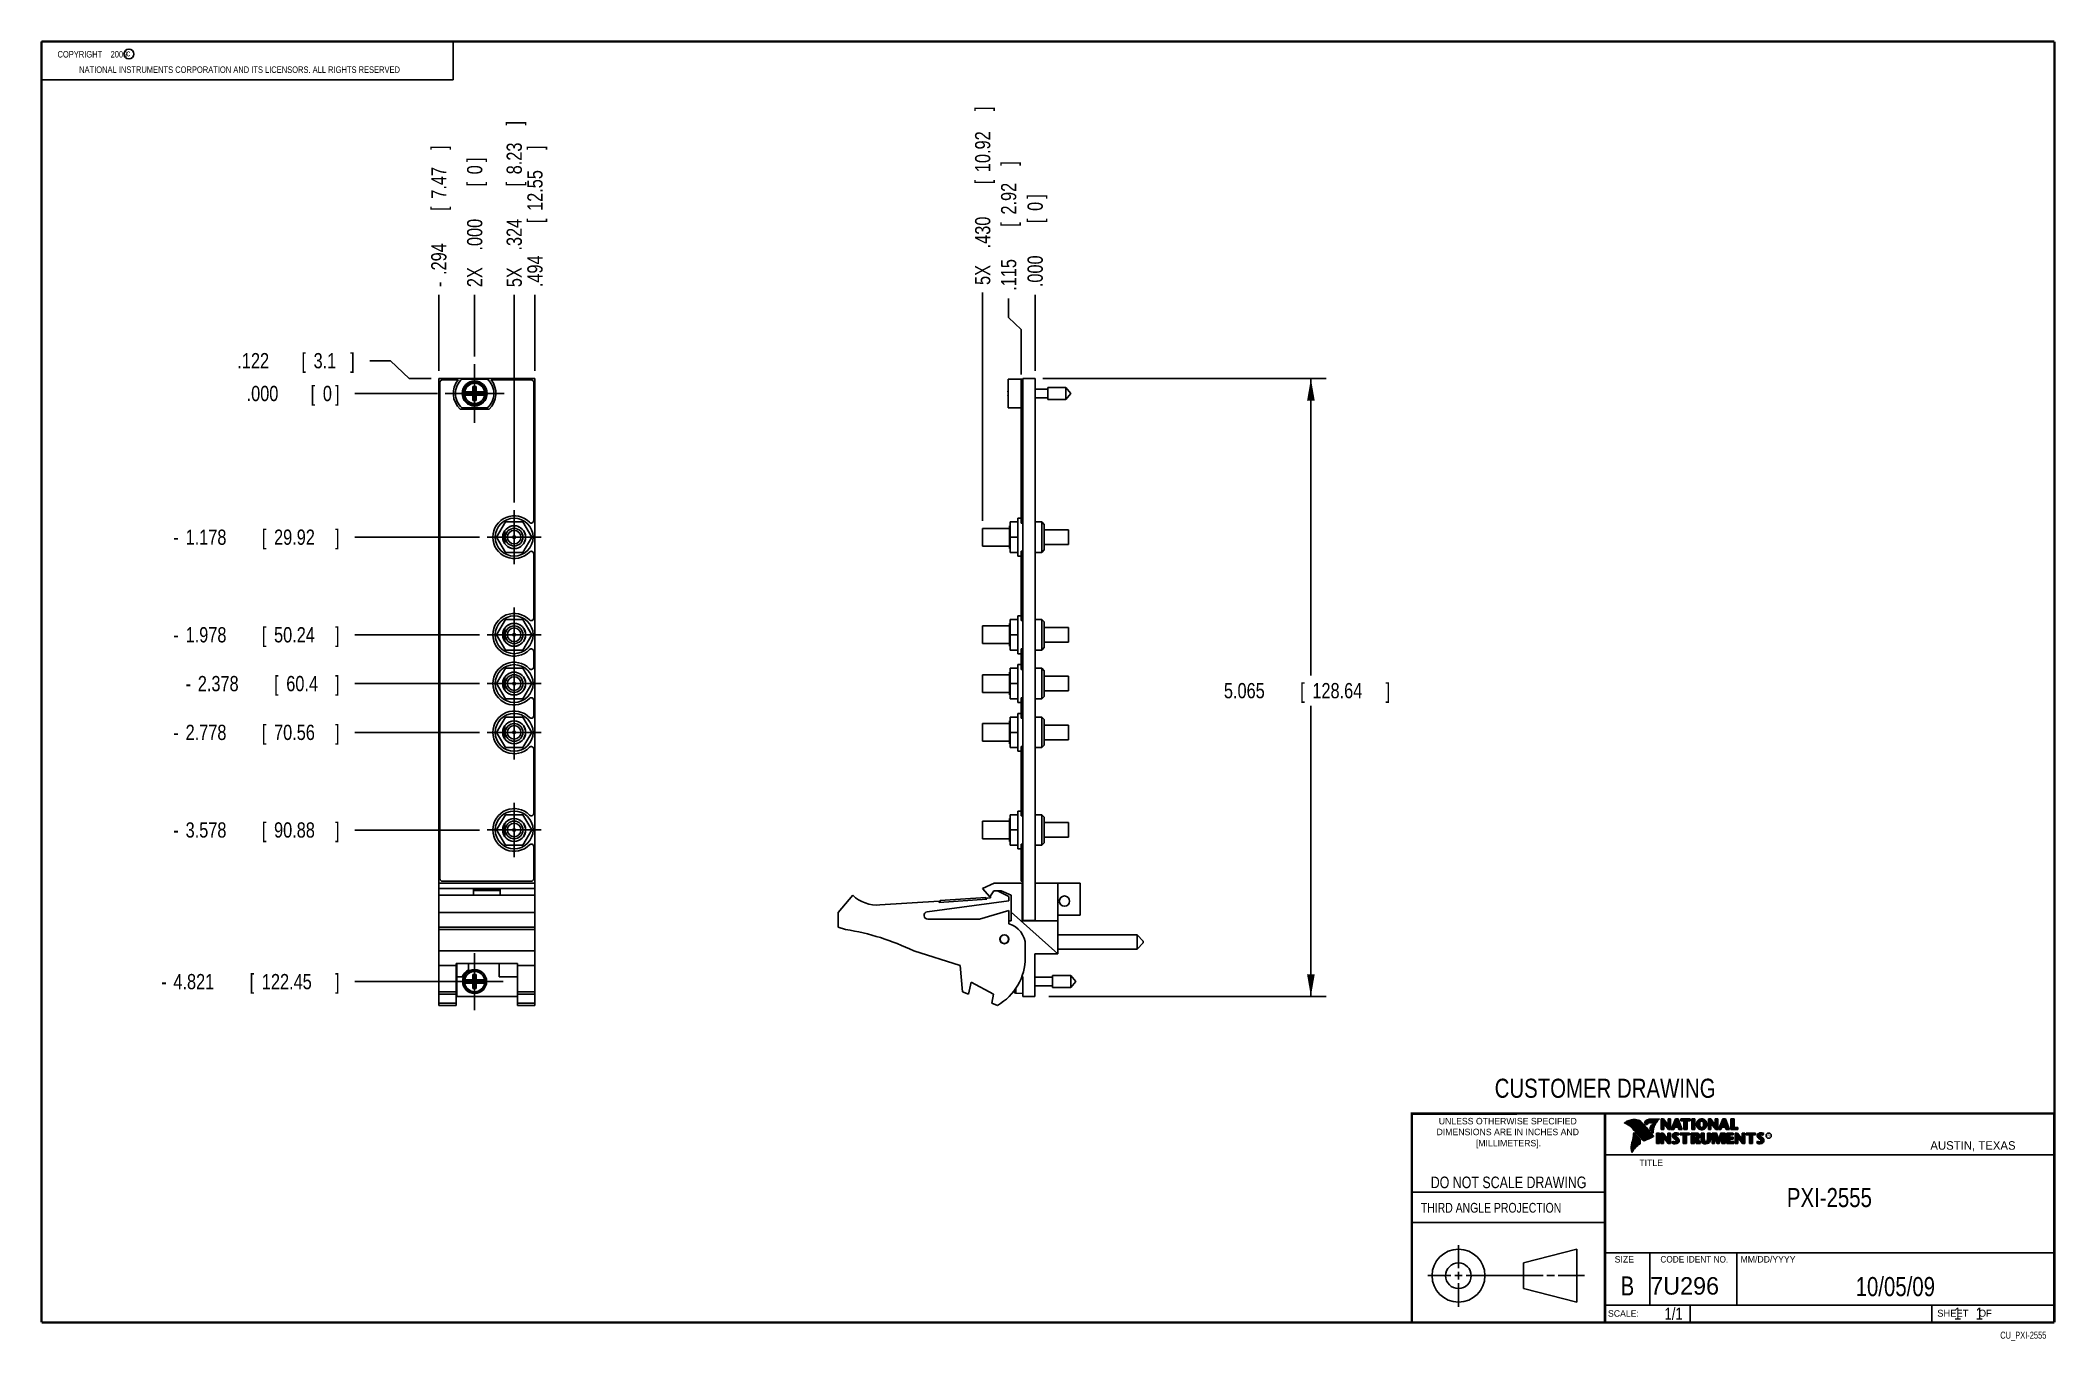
# Model space of a CAD drawing. Header units: inches. Extents: x 0.2 to 16.8, y 0.1 to 10.8.
import ezdxf
from ezdxf.enums import TextEntityAlignment as Align

# ---------------------------------------------------------------- set-up
doc = ezdxf.new("R2010")
doc.units = ezdxf.units.IN
doc.header["$LTSCALE"] = 0.935
doc.header["$MEASUREMENT"] = 0
doc.linetypes.add('CENTER', pattern=[0.6, 0.375, -0.075, 0.075, -0.075])
doc.layers.get('0').update_dxf_attribs({"linetype": 'CONTINUOUS'})
doc.layers.add('DEFAULT_1', color=7, linetype='CENTER')
doc.layers.add('DIMENSIONS', color=7, linetype='CONTINUOUS')
doc.styles.get("Standard").update_dxf_attribs({"font": 'txt', "width": 0.8})
doc.dimstyles.new('DIMSTYLE_1', dxfattribs={"dimtxt": 0.125, "dimasz": 0.18, "dimexe": 0.18, "dimexo": 0.0625, "dimgap": 0.09, "dimtad": 0, "dimtih": 1, "dimtoh": 1, "dimdec": 3, "dimzin": 4, "dimdsep": 46, "dimtxsty": 'STANDARD', "dimblk": '_FILLED', "dimblk1": '_FILLED', "dimblk2": '_FILLED', "dimcen": 0.09, "dimadec": 0, "dimazin": 0, "dimtp": 0.001, "dimtm": 0.001, "dimtfac": 1, "dimtdec": 3, "dimtofl": 0, "dimtmove": 0, "dimatfit": 3, "dimldrblk": '_FILLED', "dimfxl": 1, "dimtolj": 1, "dimtzin": 4, "dimarcsym": 0})
doc.dimstyles.new('DIMSTYLE_2', dxfattribs={"dimtxt": 0.125, "dimasz": 0.18, "dimexe": 0.18, "dimexo": 0.0625, "dimgap": 0.09, "dimtad": 0, "dimtih": 1, "dimtoh": 1, "dimdec": 3, "dimzin": 4, "dimdsep": 46, "dimtxsty": 'STANDARD', "dimblk": '_FILLED', "dimblk1": '_FILLED', "dimblk2": '_FILLED', "dimcen": 0.09, "dimadec": 0, "dimazin": 0, "dimtp": 0.001, "dimtm": 0.001, "dimtfac": 1, "dimtdec": 3, "dimtofl": 0, "dimtmove": 0, "dimatfit": 3, "dimldrblk": '_FILLED', "dimfxl": 1, "dimtolj": 1, "dimtzin": 4, "dimarcsym": 0})

msp = doc.modelspace()

# ---------------------------------------------------------------- texts
at = {"color": 2, "linetype": 'CONTINUOUS', "width": 0.8}
for s, height, p in [('c', 0.053, (0.946, 10.6363)), ('NATIONAL INSTRUMENTS CORPORATION AND ITS LICENSORS. ALL RIGHTS RESERVED', 0.053, (0.5583, 10.5016)), ('THIRD ANGLE PROJECTION', 0.08, (11.5564, 1.1584))]:
    msp.add_text(s, height=height, dxfattribs=at).set_placement(p)
at = {"color": 7, "linetype": 'CONTINUOUS', "width": 0.8}
for s, height, p in [('CUSTOMER DRAWING', 0.15625, (13.0668, 2.1001)), ('DO NOT SCALE DRAWING', 0.095, (12.2754, 1.3592)), ('B', 0.1562, (13.2497, 0.4798))]:
    msp.add_text(s, height=height, dxfattribs=at).set_placement(p, align=Align.CENTER)
at = {"color": 2, "linetype": 'CONTINUOUS'}
for s, p in [('DIMENSIONS ARE IN INCHES AND', (12.2688, 1.7933)), ('UNLESS OTHERWISE SPECIFIED', (12.2688, 1.8819)), ('[MILLIMETERS].', (12.2746, 1.7015))]:
    msp.add_text(s, height=0.053254, dxfattribs=at).set_placement(p, align=Align.CENTER)
for s, height, p in [('R', 0.0217, (14.3971, 1.7782)), ('AUSTIN, TEXAS', 0.069617, (15.7327, 1.6745)), ('TITLE', 0.05325, (13.3474, 1.5397)), ('SIZE', 0.05325, (13.1451, 0.7494)), ('MM/DD/YYYY', 0.05325, (14.1765, 0.7494)), ('SCALE:', 0.05325, (13.0904, 0.3053)), ('SHEET    OF', 0.057262, (15.7892, 0.3052))]:
    msp.add_text(s, height=height, dxfattribs=at).set_placement(p)
at = {"color": 2, "linetype": 'CONTINUOUS', "width": 0.95}
msp.add_text('CODE IDENT NO.', height=0.053254, dxfattribs=at).set_placement((13.7978, 0.7494), align=Align.CENTER)
at = {"color": 7, "linetype": 'CONTINUOUS'}
msp.add_text('7U296', height=0.14316, dxfattribs=at).set_placement((13.4363, 0.4866))
at = {"color": 7, "linetype": 'CONTINUOUS', "width": 0.8}
msp.add_text('1/1', height=0.1, dxfattribs=at).set_placement((13.7025, 0.2805), align=Align.RIGHT)
at = {"color": 2, "linetype": 'CONTINUOUS', "width": 0.8}
msp.add_text('CU_PXI-2555', height=0.057262, dxfattribs=at).set_placement((16.6837, 0.1254), align=Align.RIGHT)
at = {"color": 2, "linetype": 'CONTINUOUS', "insert": (0.3125, 10.6805), "char_height": 0.053, "width": 0.8904, "attachment_point": 1}
msp.add_mtext('    COPYRIGHT    2009', dxfattribs=at)
at = {"color": 7, "linetype": 'CONTINUOUS'}
for s, insert, char_height, width, attachment_point in [('PXI-2555\\P ', (14.9051, 1.3603), 0.15625, 1, 2), ('10/05/09 ', (15.4455, 0.6307), 0.15625, 1.125, 2), ('    1    1', (15.8075, 0.3805), 0.1, 0.8, 1)]:
    msp.add_mtext(s, dxfattribs=dict(at, insert=insert, char_height=char_height, width=width, attachment_point=attachment_point))

# ---------------------------------------------------------------- blocks, each defined once
blk = doc.blocks.new('*D0')
at = {"layer": 'DIMENSIONS', "color": 2, "linetype": 'CONTINUOUS'}
for p, q in [((3.11, 8.142), (2.942, 8.142)), ((3.263, 7.995), (3.11, 8.142)), ((3.444, 7.995), (3.263, 7.995))]:
    blk.add_line(p, q, dxfattribs=at)
at = {"layer": 'DIMENSIONS', "color": 2, "linetype": 'CONTINUOUS', "width": 0.8}
for s, p in [('.122', (1.855, 8.08)), ('[', (2.38, 8.08)), ('3.1', (2.48, 8.08)), (']', (2.78, 8.08))]:
    blk.add_text(s, height=0.125, dxfattribs=at).set_placement(p)
blk = doc.blocks.new('_FILLED')
at = {"color": 0, "linetype": 'BYBLOCK'}
blk.add_solid([(0, 0), (-1, 0.174), (-1, -0.174)], dxfattribs=at)
blk = doc.blocks.new('*D1')
at = {"layer": 'DIMENSIONS', "color": 2, "linetype": 'CONTINUOUS'}
blk.add_line((3.839, 6.695), (2.819, 6.695), dxfattribs=at)
at = {"layer": 'DIMENSIONS', "color": 2, "linetype": 'CONTINUOUS', "width": 0.8}
for s, p in [('-', (1.331, 6.633)), ('1.178', (1.431, 6.633)), ('[', (2.056, 6.633)), ('29.92', (2.156, 6.633)), (']', (2.656, 6.633))]:
    blk.add_text(s, height=0.125, dxfattribs=at).set_placement(p)
blk = doc.blocks.new('*D2')
at = {"layer": 'DIMENSIONS', "color": 2, "linetype": 'CONTINUOUS'}
blk.add_line((3.839, 5.895), (2.819, 5.895), dxfattribs=at)
at = {"layer": 'DIMENSIONS', "color": 2, "linetype": 'CONTINUOUS', "width": 0.8}
for s, p in [('1.978', (1.431, 5.833)), ('[', (2.056, 5.833)), ('50.24', (2.156, 5.833)), (']', (2.656, 5.833)), ('-', (1.331, 5.833))]:
    blk.add_text(s, height=0.125, dxfattribs=at).set_placement(p)
blk = doc.blocks.new('*D3')
at = {"layer": 'DIMENSIONS', "color": 2, "linetype": 'CONTINUOUS'}
blk.add_line((3.839, 5.495), (2.819, 5.495), dxfattribs=at)
at = {"layer": 'DIMENSIONS', "color": 2, "linetype": 'CONTINUOUS', "width": 0.8}
for s, p in [('-', (1.431, 5.433)), ('2.378', (1.531, 5.433)), ('[', (2.156, 5.433)), ('60.4', (2.256, 5.433)), (']', (2.656, 5.433))]:
    blk.add_text(s, height=0.125, dxfattribs=at).set_placement(p)
blk = doc.blocks.new('*D4')
at = {"layer": 'DIMENSIONS', "color": 2, "linetype": 'CONTINUOUS'}
blk.add_line((3.839, 5.095), (2.819, 5.095), dxfattribs=at)
at = {"layer": 'DIMENSIONS', "color": 2, "linetype": 'CONTINUOUS', "width": 0.8}
for s, p in [('2.778', (1.431, 5.033)), ('[', (2.056, 5.033)), ('70.56', (2.156, 5.033)), (']', (2.656, 5.033)), ('-', (1.331, 5.033))]:
    blk.add_text(s, height=0.125, dxfattribs=at).set_placement(p)
blk = doc.blocks.new('*D5')
at = {"layer": 'DIMENSIONS', "color": 2, "linetype": 'CONTINUOUS'}
blk.add_line((3.839, 4.295), (2.819, 4.295), dxfattribs=at)
at = {"layer": 'DIMENSIONS', "color": 2, "linetype": 'CONTINUOUS', "width": 0.8}
for s, p in [('3.578', (1.431, 4.233)), ('[', (2.056, 4.233)), ('90.88', (2.156, 4.233)), (']', (2.656, 4.233)), ('-', (1.331, 4.233))]:
    blk.add_text(s, height=0.125, dxfattribs=at).set_placement(p)
blk = doc.blocks.new('*D6')
at = {"layer": 'DIMENSIONS', "color": 2, "linetype": 'CONTINUOUS'}
blk.add_line((3.564, 3.053), (2.819, 3.053), dxfattribs=at)
at = {"layer": 'DIMENSIONS', "color": 2, "linetype": 'CONTINUOUS', "width": 0.8}
for s, p in [('-', (1.231, 2.99)), ('4.821', (1.331, 2.99)), ('[', (1.956, 2.99)), ('122.45', (2.056, 2.99)), (']', (2.656, 2.99))]:
    blk.add_text(s, height=0.125, dxfattribs=at).set_placement(p)
blk = doc.blocks.new('*D7')
at = {"layer": 'DIMENSIONS', "color": 2, "linetype": 'CONTINUOUS'}
blk.add_line((3.497, 7.873), (2.819, 7.873), dxfattribs=at)
at = {"layer": 'DIMENSIONS', "color": 2, "linetype": 'CONTINUOUS', "width": 0.8}
for s, p in [('.000', (1.931, 7.811)), ('[', (2.456, 7.811)), ('0', (2.556, 7.811)), (']', (2.656, 7.811))]:
    blk.add_text(s, height=0.125, dxfattribs=at).set_placement(p)
blk = doc.blocks.new('*D8')
at = {"layer": 'DIMENSIONS', "color": 2, "linetype": 'CONTINUOUS'}
blk.add_line((3.506, 8.058), (3.506, 8.683), dxfattribs=at)
at = {"layer": 'DIMENSIONS', "color": 2, "linetype": 'CONTINUOUS', "width": 0.8}
for s, p in [(']', (3.569, 9.87)), ('7.47', (3.569, 9.47)), ('[', (3.569, 9.37)), ('.294', (3.569, 8.845)), ('-', (3.569, 8.745))]:
    blk.add_text(s, height=0.125, rotation=90, dxfattribs=at).set_placement(p)
blk = doc.blocks.new('*D9')
at = {"layer": 'DIMENSIONS', "color": 2, "linetype": 'CONTINUOUS'}
blk.add_line((4.124, 6.98), (4.124, 8.683), dxfattribs=at)
at = {"layer": 'DIMENSIONS', "color": 2, "linetype": 'CONTINUOUS', "width": 0.8}
for s, p in [(']', (4.187, 10.07)), ('8.23', (4.187, 9.67)), ('[', (4.187, 9.57)), ('.324', (4.187, 9.045)), ('5X ', (4.187, 8.745))]:
    blk.add_text(s, height=0.125, rotation=90, dxfattribs=at).set_placement(p)
blk = doc.blocks.new('*D10')
at = {"layer": 'DIMENSIONS', "color": 2, "linetype": 'CONTINUOUS'}
blk.add_line((4.294, 8.058), (4.294, 8.683), dxfattribs=at)
at = {"layer": 'DIMENSIONS', "color": 2, "linetype": 'CONTINUOUS', "width": 0.8}
for s, p in [(']', (4.357, 9.87)), ('12.55', (4.357, 9.37)), ('[', (4.357, 9.27)), ('.494', (4.357, 8.745))]:
    blk.add_text(s, height=0.125, rotation=90, dxfattribs=at).set_placement(p)
blk = doc.blocks.new('*D11')
at = {"layer": 'DIMENSIONS', "color": 2, "linetype": 'CONTINUOUS'}
blk.add_line((3.8, 8.177), (3.8, 8.683), dxfattribs=at)
at = {"layer": 'DIMENSIONS', "color": 2, "linetype": 'CONTINUOUS', "width": 0.8}
for s, p in [(']', (3.863, 9.77)), ('[', (3.863, 9.57)), ('0', (3.863, 9.67)), ('.000', (3.863, 9.045)), ('2X ', (3.863, 8.745))]:
    blk.add_text(s, height=0.125, rotation=90, dxfattribs=at).set_placement(p)
blk = doc.blocks.new('*D12')
at = {"layer": 'DIMENSIONS', "color": 2, "linetype": 'CONTINUOUS'}
for p, q in [((8.457, 7.995), (10.78, 7.995)), ((10.655, 7.995), (10.655, 5.562)), ((10.655, 2.931), (10.655, 5.312)), ((8.508, 2.931), (10.78, 2.931))]:
    blk.add_line(p, q, dxfattribs=at)
at = {"layer": 'DIMENSIONS', "color": 2, "linetype": 'CONTINUOUS', "xscale": 0.18, "yscale": 0.18, "zscale": 0.18}
for p, rotation in [((10.655, 7.995), 90), ((10.655, 2.931), 270)]:
    blk.add_blockref('_FILLED', p, dxfattribs=dict(at, rotation=rotation))
at = {"layer": 'DIMENSIONS', "color": 2, "linetype": 'CONTINUOUS', "width": 0.8}
for s, p in [('5.065', (9.942, 5.375)), ('[', (10.567, 5.375)), ('128.64', (10.667, 5.375)), (']', (11.267, 5.375))]:
    blk.add_text(s, height=0.125, dxfattribs=at).set_placement(p)
blk = doc.blocks.new('*D13')
at = {"layer": 'DIMENSIONS', "color": 2, "linetype": 'CONTINUOUS'}
for p, q in [((8.177, 8.496), (8.177, 8.653)), ((8.279, 8.397), (8.177, 8.496)), ((8.279, 8.028), (8.279, 8.397))]:
    blk.add_line(p, q, dxfattribs=at)
at = {"layer": 'DIMENSIONS', "color": 2, "linetype": 'CONTINUOUS', "width": 0.8}
for s, p in [(']', (8.24, 9.74)), ('2.92', (8.24, 9.34)), ('[', (8.24, 9.24)), ('.115', (8.24, 8.715))]:
    blk.add_text(s, height=0.125, rotation=90, dxfattribs=at).set_placement(p)
blk = doc.blocks.new('*D14')
at = {"layer": 'DIMENSIONS', "color": 2, "linetype": 'CONTINUOUS'}
blk.add_line((7.964, 6.83), (7.964, 8.701), dxfattribs=at)
at = {"layer": 'DIMENSIONS', "color": 2, "linetype": 'CONTINUOUS', "width": 0.8}
for s, p in [(']', (8.027, 10.188)), ('10.92', (8.027, 9.688)), ('[', (8.027, 9.588)), ('.430', (8.027, 9.063)), ('5X ', (8.027, 8.763))]:
    blk.add_text(s, height=0.125, rotation=90, dxfattribs=at).set_placement(p)
blk = doc.blocks.new('*D15')
at = {"layer": 'DIMENSIONS', "color": 2, "linetype": 'CONTINUOUS'}
blk.add_line((8.394, 8.058), (8.394, 8.683), dxfattribs=at)
at = {"layer": 'DIMENSIONS', "color": 2, "linetype": 'CONTINUOUS', "width": 0.8}
for s, p in [(']', (8.457, 9.47)), ('0', (8.457, 9.37)), ('[', (8.457, 9.27)), ('.000', (8.457, 8.745))]:
    blk.add_text(s, height=0.125, rotation=90, dxfattribs=at).set_placement(p)

# ---------------------------------------------------------------- dimensions: what is measured, and where the dimension line sits
at = {"layer": 'DIMENSIONS', "color": 2, "linetype": 'CONTINUOUS'}
for feature_location, offset, dtype, origin, text, picture, middle in [((4.1242, 6.9805), (0, 1.7025), 1, (3.8002, 8.1145), '5X <>', '*D9', (4.1242, 9.458)), ((7.9641, 6.8305), (0, 1.8703), 1, (8.3941, 7.9955), '5X <>', '*D14', (7.9641, 9.5257)), ((3.5062, 8.058), (0, 0.625), 1, (3.8002, 8.1145), '-<>', '*D8', (3.5062, 9.358)), ((3.8002292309, 8.1769679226), (0, 0.506), 1, (3.8002292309, 8.1144679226), '2X <>', '*D11', (3.8002292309, 9.3079679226)), ((3.5637, 3.0528), (-0.745, 0), 0, (3.5592, 7.8735), '-<>', '*D6', (1.9937, 3.0528)), ((3.8392, 6.6955), (-1.0205, 0), 0, (3.5592, 7.8735), '-<>', '*D1', (2.0437, 6.6955)), ((3.8392, 5.8955), (-1.0205, 0), 0, (3.5592, 7.8735), '-<>', '*D2', (2.0437, 5.8955)), ((3.8392, 5.0955), (-1.0205, 0), 0, (3.5592, 7.8735), '-<>', '*D4', (2.0437, 5.0955)), ((3.8392, 4.2955), (-1.0205, 0), 0, (3.5592, 7.8735), '-<>', '*D5', (2.0437, 4.2955)), ((3.8392, 5.4955), (-1.0205, 0), 0, (3.5592, 7.8735), '-<>', '*D3', (2.0937, 5.4955))]:
    dim = msp.add_ordinate_dim(feature_location=feature_location, offset=offset, dtype=dtype, origin=origin, text=text, dimstyle='DIMSTYLE_1', dxfattribs=at)
    dim.commit()
    dim.dimension.update_dxf_attribs({"geometry": picture, "text_midpoint": middle})
for feature_location, offset, dtype, origin, picture, middle in [((4.2942, 8.058), (0, 0.625), 1, (3.8002, 8.1145), '*D10', (4.2942, 9.358)), ((8.2790648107, 8.0279679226), (-0.1019801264, 0.6247448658), 0, (8.3940648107, 7.9954679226), '*D13', (8.1770846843, 9.2777127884)), ((8.3940648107, 8.0579679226), (0, 0.625), 1, (8.3940648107, 7.9954679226), '*D15', (8.3940648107, 9.1579679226)), ((3.4437, 7.9955), (-0.5015, 0.1469), 0, (3.5592, 7.8735), '*D0', (2.3672, 8.1424)), ((3.4967292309, 7.8734679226), (-0.678, 0), 0, (3.5592292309, 7.8734679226), '*D7', (2.3437292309, 7.8734679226))]:
    dim = msp.add_ordinate_dim(feature_location=feature_location, offset=offset, dtype=dtype, origin=origin, dimstyle='DIMSTYLE_1', dxfattribs=at)
    dim.commit()
    dim.dimension.update_dxf_attribs({"geometry": picture, "text_midpoint": middle})
dim = msp.add_linear_dim(base=(10.6547, 2.9308), p1=(8.4566, 7.9955), p2=(8.5084, 2.9308), angle=270, dimstyle='DIMSTYLE_2', dxfattribs=at)
dim.commit()
dim.dimension.update_dxf_attribs({"geometry": '*D12', "text_midpoint": (10.6547, 5.4373), "dimtype": 160})

# ---------------------------------------------------------------- linework, layer by layer
at = {"color": 2, "linetype": 'CONTINUOUS'}
for p, q in [((0.25, 10.7586), (3.625, 10.7586)), ((0.25, 10.7586), (0.25, 10.4456)), ((3.625, 10.7586), (3.625, 10.4456)), ((0.25, 10.4456), (3.625, 10.4456)), ((13.0652, 1.9695), (16.745, 1.9695)), ((13.0652, 1.9695), (13.0652, 0.2605)), ((13.2311, 1.8934), (13.2311, 1.8949)), ((13.2347, 1.8921), (13.2347, 1.8972)), ((13.2382, 1.8907), (13.2382, 1.8994)), ((13.2418, 1.8892), (13.2418, 1.9015)), ((13.2453, 1.8876), (13.2453, 1.9035)), ((13.2489, 1.8858), (13.2489, 1.9054)), ((13.2524, 1.8839), (13.2524, 1.9069)), ((13.256, 1.8818), (13.256, 1.9084)), ((13.2596, 1.8796), (13.2596, 1.9098)), ((13.2631, 1.8772), (13.2631, 1.9111)), ((13.2667, 1.8747), (13.2667, 1.9124)), ((13.2702, 1.872), (13.2702, 1.9135)), ((13.2738, 1.869), (13.2738, 1.9146)), ((13.2773, 1.8658), (13.2773, 1.9155)), ((13.2809, 1.8624), (13.2809, 1.9164)), ((13.2844, 1.8587), (13.2844, 1.9173)), ((13.288, 1.8549), (13.288, 1.9181)), ((13.2915, 1.851), (13.2915, 1.9188)), ((13.2951, 1.8471), (13.2951, 1.9194)), ((13.2987, 1.8431), (13.2987, 1.9198)), ((13.3022, 1.8391), (13.3022, 1.92)), ((13.3058, 1.8351), (13.3058, 1.9201)), ((13.3093, 1.8311), (13.3093, 1.9201)), ((13.3129, 1.827), (13.3129, 1.9199)), ((13.3164, 1.8229), (13.3164, 1.9196)), ((13.32, 1.8188), (13.32, 1.9192)), ((13.3235, 1.8146), (13.3235, 1.9186)), ((13.3271, 1.8104), (13.3271, 1.9179)), ((13.3306, 1.8062), (13.3306, 1.9172)), ((13.3342, 1.802), (13.3342, 1.9163)), ((13.3378, 1.7978), (13.3378, 1.9151)), ((13.3413, 1.7937), (13.3413, 1.9138)), ((13.3449, 1.7897), (13.3449, 1.9122)), ((13.3484, 1.7856), (13.3484, 1.9103)), ((13.352, 1.7817), (13.352, 1.9081)), ((13.3555, 1.7778), (13.3555, 1.9055)), ((13.3591, 1.7739), (13.3591, 1.9026)), ((13.3626, 1.7701), (13.3626, 1.8991)), ((13.3662, 1.7663), (13.3662, 1.8952)), ((13.3697, 1.7625), (13.3697, 1.8915)), ((13.3733, 1.7588), (13.3733, 1.8878)), ((13.3769, 1.7556), (13.3769, 1.8841)), ((13.3804, 1.7529), (13.3804, 1.8803)), ((13.384, 1.7512), (13.384, 1.8766)), ((13.3875, 1.7509), (13.3875, 1.8728)), ((13.4022, 1.878), (13.3901, 1.8922)), ((13.3911, 1.7518), (13.3911, 1.8691)), ((13.4029, 1.881), (13.3927, 1.893)), ((13.3946, 1.8908), (13.3946, 1.8999)), ((13.3946, 1.7533), (13.3946, 1.8653)), ((13.3982, 1.8866), (13.3982, 1.9062)), ((13.3982, 1.7548), (13.3982, 1.8615)), ((13.4017, 1.8824), (13.4017, 1.9101)), ((13.4017, 1.7563), (13.4017, 1.8574)), ((13.4053, 1.8823), (13.4053, 1.9129)), ((13.4053, 1.7578), (13.4053, 1.8531)), ((13.4088, 1.8844), (13.4088, 1.915)), ((13.4088, 1.7593), (13.4088, 1.8488)), ((13.4124, 1.887), (13.4124, 1.9167)), ((13.4124, 1.7609), (13.4124, 1.8445)), ((13.4159, 1.89), (13.4159, 1.9182)), ((13.4159, 1.7625), (13.4159, 1.8402)), ((13.4195, 1.8937), (13.4195, 1.9193)), ((13.4195, 1.7641), (13.4195, 1.8359)), ((13.4231, 1.8964), (13.4231, 1.9203)), ((13.4231, 1.7657), (13.4231, 1.8316)), ((13.4266, 1.8982), (13.4266, 1.9209)), ((13.4266, 1.7674), (13.4266, 1.8273)), ((13.4302, 1.8995), (13.4302, 1.9214)), ((13.4302, 1.7691), (13.4302, 1.823)), ((13.4414, 1.8328), (13.4319, 1.8437)), ((13.4337, 1.8997), (13.4337, 1.922)), ((13.4337, 1.7708), (13.4337, 1.8187)), ((13.4433, 1.8344), (13.4349, 1.844)), ((13.4373, 1.8991), (13.4373, 1.9224)), ((13.4373, 1.8413), (13.4373, 1.8491)), ((13.4408, 1.898), (13.4408, 1.9228)), ((13.4408, 1.8372), (13.4408, 1.8572)), ((13.4444, 1.8972), (13.4444, 1.9231)), ((13.4444, 1.8331), (13.4444, 1.8665)), ((13.4479, 1.8969), (13.4479, 1.9234)), ((13.4479, 1.8288), (13.4479, 1.873)), ((13.4515, 1.8966), (13.4515, 1.9236)), ((13.4515, 1.8247), (13.4515, 1.8764)), ((13.4529, 1.9261), (13.5132, 1.9271)), ((13.453, 1.9236), (13.5067, 1.9245)), ((13.455, 1.8965), (13.455, 1.9237)), ((13.455, 1.8207), (13.455, 1.878)), ((13.4586, 1.8964), (13.4586, 1.9237)), ((13.4586, 1.8303), (13.4586, 1.879)), ((13.4622, 1.8957), (13.4622, 1.9238)), ((13.4622, 1.8535), (13.4622, 1.8795)), ((13.4657, 1.8935), (13.4657, 1.9238)), ((13.4657, 1.8636), (13.4657, 1.8798)), ((13.4693, 1.872), (13.4693, 1.9239)), ((13.4728, 1.8794), (13.4728, 1.9239)), ((13.4764, 1.8859), (13.4764, 1.924)), ((13.4799, 1.8919), (13.4799, 1.924)), ((13.4835, 1.8973), (13.4835, 1.9241)), ((13.487, 1.9023), (13.487, 1.9242)), ((13.4906, 1.9069), (13.4906, 1.9242)), ((13.4941, 1.9112), (13.4941, 1.9243)), ((13.4977, 1.9153), (13.4977, 1.9243)), ((13.5013, 1.9191), (13.5013, 1.9244)), ((13.5261, 1.9263), (13.5451, 1.9263)), ((13.5261, 1.839), (13.5261, 1.9263)), ((13.5466, 1.839), (13.5261, 1.839)), ((13.5286, 1.9237), (13.5439, 1.9237)), ((13.5286, 1.8415), (13.5286, 1.9237)), ((13.5441, 1.8415), (13.5286, 1.8415)), ((13.5332, 1.8415), (13.5332, 1.9237)), ((13.5367, 1.8415), (13.5367, 1.9237)), ((13.5402, 1.8415), (13.5402, 1.9237)), ((13.5441, 1.8976), (13.5437, 1.9237)), ((13.5439, 1.9237), (13.5854, 1.869)), ((13.5873, 1.8415), (13.5441, 1.8976)), ((13.5441, 1.8976), (13.5441, 1.8415)), ((13.5451, 1.9263), (13.5829, 1.8765)), ((13.586, 1.839), (13.5466, 1.8902)), ((13.5466, 1.8902), (13.5466, 1.839)), ((13.5471, 1.8936), (13.5471, 1.9194)), ((13.5506, 1.8891), (13.5506, 1.9149)), ((13.5541, 1.8846), (13.5541, 1.9103)), ((13.5576, 1.8801), (13.5576, 1.9057)), ((13.561, 1.8756), (13.561, 1.9011)), ((13.5645, 1.8711), (13.5645, 1.8965)), ((13.568, 1.8665), (13.568, 1.8919)), ((13.5715, 1.862), (13.5715, 1.8874)), ((13.575, 1.8575), (13.575, 1.8828)), ((13.5784, 1.853), (13.5784, 1.8782)), ((13.5819, 1.8485), (13.5819, 1.8736)), ((13.5829, 1.9263), (13.6036, 1.9263)), ((13.5829, 1.8765), (13.5829, 1.9263)), ((13.5854, 1.9237), (13.6011, 1.9237)), ((13.5854, 1.869), (13.5854, 1.9237)), ((13.5854, 1.844), (13.5854, 1.869)), ((13.6036, 1.839), (13.586, 1.839)), ((13.6011, 1.8415), (13.5873, 1.8415)), ((13.5889, 1.8415), (13.5889, 1.9237)), ((13.5923, 1.8415), (13.5923, 1.9237)), ((13.5958, 1.8415), (13.5958, 1.9237)), ((13.5993, 1.8415), (13.5993, 1.9237)), ((13.6011, 1.9237), (13.6011, 1.8415)), ((13.6036, 1.9263), (13.6036, 1.839)), ((13.6088, 1.839), (13.6444, 1.9262)), ((13.6294, 1.839), (13.6088, 1.839)), ((13.6125, 1.8415), (13.6461, 1.9237)), ((13.6277, 1.8415), (13.6125, 1.8415)), ((13.6167, 1.8415), (13.6167, 1.8516)), ((13.6201, 1.8415), (13.6201, 1.8601)), ((13.6236, 1.8415), (13.6236, 1.8686)), ((13.6271, 1.8415), (13.6271, 1.8771)), ((13.6361, 1.8623), (13.6277, 1.8415)), ((13.6378, 1.8598), (13.6294, 1.839)), ((13.6306, 1.8486), (13.6306, 1.8857)), ((13.634, 1.8573), (13.634, 1.8942)), ((13.6665, 1.8623), (13.6361, 1.8623)), ((13.6375, 1.8623), (13.6375, 1.9027)), ((13.6647, 1.8598), (13.6378, 1.8598)), ((13.6388, 1.8711), (13.65, 1.9073)), ((13.6639, 1.8711), (13.6388, 1.8711)), ((13.641, 1.8781), (13.641, 1.9112)), ((13.641, 1.8623), (13.641, 1.8711)), ((13.6423, 1.8736), (13.6519, 1.9048)), ((13.6606, 1.8736), (13.6423, 1.8736)), ((13.6444, 1.9262), (13.6664, 1.9262)), ((13.6445, 1.8893), (13.6445, 1.9197)), ((13.6445, 1.8623), (13.6445, 1.8711)), ((13.6461, 1.9237), (13.6647, 1.9237)), ((13.6479, 1.9006), (13.6479, 1.9237)), ((13.6479, 1.8623), (13.6479, 1.8711)), ((13.65, 1.9073), (13.6541, 1.9073)), ((13.6514, 1.9073), (13.6514, 1.9237)), ((13.6514, 1.8623), (13.6514, 1.8711)), ((13.6519, 1.9048), (13.6521, 1.9048)), ((13.6521, 1.9048), (13.6606, 1.8736)), ((13.6541, 1.9073), (13.6639, 1.8711)), ((13.6549, 1.9043), (13.6549, 1.9237)), ((13.6549, 1.8623), (13.6549, 1.8711)), ((13.6584, 1.8915), (13.6584, 1.9237)), ((13.6584, 1.8623), (13.6584, 1.8711)), ((13.6618, 1.8787), (13.6618, 1.9237)), ((13.6618, 1.8623), (13.6618, 1.8711)), ((13.6647, 1.9237), (13.6959, 1.8415)), ((13.6717, 1.839), (13.6647, 1.8598)), ((13.6653, 1.8623), (13.6653, 1.922)), ((13.6664, 1.9262), (13.6995, 1.839)), ((13.6735, 1.8415), (13.6665, 1.8623)), ((13.6688, 1.8555), (13.6688, 1.9128)), ((13.6995, 1.839), (13.6717, 1.839)), ((13.6723, 1.8452), (13.6723, 1.9037)), ((13.6959, 1.8415), (13.6735, 1.8415)), ((13.6757, 1.8415), (13.6757, 1.8945)), ((13.6792, 1.8415), (13.6792, 1.8854)), ((13.6827, 1.8415), (13.6827, 1.8762)), ((13.6862, 1.8415), (13.6862, 1.8671)), ((13.6866, 1.9262), (13.7634, 1.9262)), ((13.6866, 1.9099), (13.6866, 1.9262)), ((13.7118, 1.9099), (13.6866, 1.9099)), ((13.6891, 1.9237), (13.7609, 1.9237)), ((13.6891, 1.9125), (13.6891, 1.9237)), ((13.7143, 1.9125), (13.6891, 1.9125)), ((13.6896, 1.8415), (13.6896, 1.8579)), ((13.6931, 1.9125), (13.6931, 1.9237)), ((13.6931, 1.8415), (13.6931, 1.8488)), ((13.6966, 1.9125), (13.6966, 1.9237)), ((13.7001, 1.9125), (13.7001, 1.9237)), ((13.7035, 1.9125), (13.7035, 1.9237)), ((13.707, 1.9125), (13.707, 1.9237)), ((13.7105, 1.9125), (13.7105, 1.9237)), ((13.7118, 1.839), (13.7118, 1.9099)), ((13.7382, 1.839), (13.7118, 1.839)), ((13.7143, 1.9125), (13.714, 1.9237)), ((13.7143, 1.8415), (13.7143, 1.9125)), ((13.7357, 1.8415), (13.7143, 1.8415)), ((13.7174, 1.8415), (13.7174, 1.9237)), ((13.7209, 1.8415), (13.7209, 1.9237)), ((13.7244, 1.8415), (13.7244, 1.9237)), ((13.7279, 1.8415), (13.7279, 1.9237)), ((13.7313, 1.8415), (13.7313, 1.9237)), ((13.7357, 1.9125), (13.7348, 1.9237)), ((13.7609, 1.9125), (13.7357, 1.9125)), ((13.7357, 1.9125), (13.7357, 1.8415)), ((13.7634, 1.9099), (13.7382, 1.9099)), ((13.7382, 1.9099), (13.7382, 1.839)), ((13.7383, 1.9125), (13.7383, 1.9237)), ((13.7418, 1.9125), (13.7418, 1.9237)), ((13.7452, 1.9125), (13.7452, 1.9237)), ((13.7487, 1.9125), (13.7487, 1.9237)), ((13.7522, 1.9125), (13.7522, 1.9237)), ((13.7557, 1.9125), (13.7557, 1.9237)), ((13.7591, 1.9125), (13.7591, 1.9237)), ((13.7609, 1.9237), (13.7609, 1.9125)), ((13.7634, 1.9262), (13.7634, 1.9099)), ((13.7768, 1.9262), (13.8031, 1.9262)), ((13.7768, 1.839), (13.7768, 1.9262)), ((13.8031, 1.839), (13.7768, 1.839)), ((13.7794, 1.9237), (13.8006, 1.9237)), ((13.7794, 1.8415), (13.7794, 1.9237)), ((13.8006, 1.8415), (13.7794, 1.8415)), ((13.7835, 1.8415), (13.7835, 1.9237)), ((13.787, 1.8415), (13.787, 1.9237)), ((13.7904, 1.8415), (13.7904, 1.9237)), ((13.7939, 1.8415), (13.7939, 1.9237)), ((13.7974, 1.8415), (13.7974, 1.9237)), ((13.8006, 1.9237), (13.8006, 1.8415)), ((13.8031, 1.9262), (13.8031, 1.839)), ((13.8154, 1.8853), (13.8155, 1.8871)), ((13.8154, 1.8834), (13.8154, 1.8853)), ((13.8154, 1.8816), (13.8154, 1.8834)), ((13.8155, 1.8797), (13.8154, 1.8816)), ((13.8155, 1.8871), (13.8157, 1.8889)), ((13.8157, 1.8779), (13.8155, 1.8797)), ((13.8157, 1.8889), (13.8159, 1.8907)), ((13.8159, 1.876), (13.8157, 1.8779)), ((13.8159, 1.8907), (13.8161, 1.8924)), ((13.8162, 1.8742), (13.8159, 1.876)), ((13.8161, 1.8924), (13.8165, 1.8941)), ((13.8166, 1.8724), (13.8162, 1.8742)), ((13.8165, 1.8941), (13.8169, 1.8958)), ((13.817, 1.8706), (13.8166, 1.8724)), ((13.8169, 1.8958), (13.8174, 1.8975)), ((13.8174, 1.8689), (13.817, 1.8706)), ((13.8174, 1.8975), (13.8179, 1.8991)), ((13.8179, 1.8672), (13.8174, 1.8689)), ((13.8179, 1.8991), (13.8185, 1.9006)), ((13.8179, 1.8852), (13.818, 1.8869)), ((13.8179, 1.8834), (13.8179, 1.8852)), ((13.818, 1.8817), (13.8179, 1.8834)), ((13.8185, 1.8655), (13.8179, 1.8672)), ((13.818, 1.8869), (13.8182, 1.8886)), ((13.8181, 1.8799), (13.818, 1.8817)), ((13.8182, 1.8781), (13.8181, 1.8799)), ((13.8182, 1.8886), (13.8184, 1.8903)), ((13.8184, 1.8764), (13.8182, 1.8781)), ((13.8184, 1.8903), (13.8186, 1.892)), ((13.8187, 1.8746), (13.8184, 1.8764)), ((13.8185, 1.9006), (13.8191, 1.9021)), ((13.8191, 1.8639), (13.8185, 1.8655)), ((13.8186, 1.892), (13.819, 1.8936)), ((13.8191, 1.8729), (13.8187, 1.8746)), ((13.819, 1.8936), (13.8193, 1.8952)), ((13.8191, 1.9021), (13.8198, 1.9036)), ((13.8194, 1.8712), (13.8191, 1.8729)), ((13.8198, 1.8623), (13.8191, 1.8639)), ((13.8193, 1.8952), (13.8198, 1.8967)), ((13.8199, 1.8696), (13.8194, 1.8712)), ((13.8198, 1.9036), (13.8206, 1.9051)), ((13.8198, 1.8967), (13.8203, 1.8982)), ((13.8205, 1.8607), (13.8198, 1.8623)), ((13.8204, 1.8679), (13.8199, 1.8696)), ((13.8203, 1.8982), (13.8208, 1.8997)), ((13.8209, 1.8664), (13.8204, 1.8679)), ((13.8213, 1.8592), (13.8205, 1.8607)), ((13.8206, 1.9051), (13.8214, 1.9065)), ((13.8208, 1.8997), (13.8214, 1.9011)), ((13.8209, 1.8664), (13.8208, 1.8997)), ((13.8215, 1.8648), (13.8209, 1.8664)), ((13.8221, 1.8578), (13.8213, 1.8592)), ((13.8214, 1.9065), (13.8223, 1.9079)), ((13.8214, 1.9011), (13.8221, 1.9025)), ((13.8221, 1.8633), (13.8215, 1.8648)), ((13.8221, 1.9025), (13.8228, 1.9038)), ((13.8228, 1.8619), (13.8221, 1.8633)), ((13.823, 1.8563), (13.8221, 1.8578)), ((13.8223, 1.9079), (13.8232, 1.9092)), ((13.8228, 1.9038), (13.8236, 1.9052)), ((13.8235, 1.8604), (13.8228, 1.8619)), ((13.8239, 1.855), (13.823, 1.8563)), ((13.8232, 1.9092), (13.8243, 1.9106)), ((13.8243, 1.8591), (13.8235, 1.8604)), ((13.8236, 1.9052), (13.8244, 1.9065)), ((13.8249, 1.8536), (13.8239, 1.855)), ((13.8243, 1.9106), (13.8253, 1.9119)), ((13.8243, 1.8591), (13.8244, 1.9065)), ((13.8251, 1.8577), (13.8243, 1.8591)), ((13.8244, 1.9065), (13.8253, 1.9077)), ((13.826, 1.8523), (13.8249, 1.8536)), ((13.826, 1.8564), (13.8251, 1.8577)), ((13.8253, 1.9119), (13.8265, 1.9132)), ((13.8253, 1.9077), (13.8262, 1.909)), ((13.8269, 1.8552), (13.826, 1.8564)), ((13.8271, 1.8511), (13.826, 1.8523)), ((13.8262, 1.909), (13.8273, 1.9102)), ((13.8265, 1.9132), (13.8276, 1.9144)), ((13.8279, 1.854), (13.8269, 1.8552)), ((13.8282, 1.8499), (13.8271, 1.8511)), ((13.8273, 1.9102), (13.8283, 1.9114)), ((13.8276, 1.9144), (13.8288, 1.9156)), ((13.8279, 1.854), (13.8283, 1.9114)), ((13.8289, 1.8528), (13.8279, 1.854)), ((13.8294, 1.8487), (13.8282, 1.8499)), ((13.8283, 1.9114), (13.8294, 1.9126)), ((13.8288, 1.9156), (13.8301, 1.9167)), ((13.83, 1.8517), (13.8289, 1.8528)), ((13.8294, 1.9126), (13.8306, 1.9137)), ((13.8306, 1.8476), (13.8294, 1.8487)), ((13.8311, 1.8506), (13.83, 1.8517)), ((13.8301, 1.9167), (13.8314, 1.9178)), ((13.8306, 1.9137), (13.8318, 1.9148)), ((13.8319, 1.8466), (13.8306, 1.8476)), ((13.8311, 1.8506), (13.8318, 1.9148)), ((13.8323, 1.8496), (13.8311, 1.8506)), ((13.8314, 1.9178), (13.8327, 1.9188)), ((13.8318, 1.9148), (13.833, 1.9158)), ((13.8332, 1.8456), (13.8319, 1.8466)), ((13.8335, 1.8486), (13.8323, 1.8496)), ((13.8327, 1.9188), (13.834, 1.9198)), ((13.833, 1.9158), (13.8342, 1.9168)), ((13.8346, 1.8447), (13.8332, 1.8456)), ((13.8347, 1.8477), (13.8335, 1.8486)), ((13.834, 1.9198), (13.8354, 1.9207)), ((13.8342, 1.9168), (13.8355, 1.9177)), ((13.836, 1.8438), (13.8346, 1.8447)), ((13.8347, 1.8477), (13.8355, 1.9177)), ((13.836, 1.8468), (13.8347, 1.8477)), ((13.8354, 1.9207), (13.8368, 1.9215)), ((13.8355, 1.9177), (13.8368, 1.9185)), ((13.8373, 1.846), (13.836, 1.8468)), ((13.8374, 1.843), (13.836, 1.8438)), ((13.8368, 1.9215), (13.8382, 1.9223)), ((13.8368, 1.9185), (13.8381, 1.9193)), ((13.8386, 1.8452), (13.8373, 1.846)), ((13.839, 1.8423), (13.8374, 1.843)), ((13.8381, 1.9193), (13.8394, 1.92)), ((13.8386, 1.8452), (13.8381, 1.9193)), ((13.8382, 1.9223), (13.8397, 1.923)), ((13.84, 1.8445), (13.8386, 1.8452)), ((13.8405, 1.8416), (13.839, 1.8423)), ((13.8394, 1.92), (13.8408, 1.9207)), ((13.8397, 1.923), (13.8412, 1.9237)), ((13.8397, 1.8857), (13.8398, 1.8868)), ((13.8397, 1.8845), (13.8397, 1.8857)), ((13.8397, 1.8833), (13.8397, 1.8845)), ((13.8397, 1.8821), (13.8397, 1.8833)), ((13.8397, 1.8809), (13.8397, 1.8821)), ((13.8398, 1.8796), (13.8397, 1.8809)), ((13.8398, 1.8868), (13.8399, 1.888)), ((13.8399, 1.8784), (13.8398, 1.8796)), ((13.8399, 1.888), (13.84, 1.8891)), ((13.84, 1.8773), (13.8399, 1.8784)), ((13.84, 1.8891), (13.8401, 1.8902)), ((13.8401, 1.8761), (13.84, 1.8773)), ((13.8415, 1.8439), (13.84, 1.8445)), ((13.8401, 1.8902), (13.8402, 1.8913)), ((13.8402, 1.8749), (13.8401, 1.8761)), ((13.8402, 1.8913), (13.8403, 1.8924)), ((13.8404, 1.8738), (13.8402, 1.8749)), ((13.8403, 1.8924), (13.8405, 1.8934)), ((13.8405, 1.8727), (13.8404, 1.8738)), ((13.8405, 1.8934), (13.8407, 1.8944)), ((13.8407, 1.8716), (13.8405, 1.8727)), ((13.8421, 1.8409), (13.8405, 1.8416)), ((13.8407, 1.8944), (13.8409, 1.8954)), ((13.841, 1.8706), (13.8407, 1.8716)), ((13.8408, 1.9207), (13.8422, 1.9213)), ((13.8409, 1.8954), (13.8411, 1.8963)), ((13.8412, 1.8696), (13.841, 1.8706)), ((13.8411, 1.8963), (13.8414, 1.8972)), ((13.8412, 1.9237), (13.8427, 1.9243)), ((13.8414, 1.8686), (13.8412, 1.8696)), ((13.8414, 1.8972), (13.8416, 1.8981)), ((13.8417, 1.8677), (13.8414, 1.8686)), ((13.8415, 1.8439), (13.8417, 1.8678)), ((13.843, 1.8433), (13.8415, 1.8439)), ((13.8416, 1.8981), (13.8419, 1.899)), ((13.842, 1.8667), (13.8417, 1.8677)), ((13.8419, 1.899), (13.8422, 1.8999)), ((13.842, 1.8991), (13.8422, 1.9213)), ((13.8423, 1.8658), (13.842, 1.8667)), ((13.8438, 1.8404), (13.8421, 1.8409)), ((13.8422, 1.9213), (13.8436, 1.9219)), ((13.8422, 1.8999), (13.8426, 1.9007)), ((13.8422, 1.8844), (13.8423, 1.8856)), ((13.8422, 1.8833), (13.8422, 1.8844)), ((13.8422, 1.8821), (13.8422, 1.8833)), ((13.8423, 1.8809), (13.8422, 1.8821)), ((13.8423, 1.8867), (13.8424, 1.8878)), ((13.8423, 1.8856), (13.8423, 1.8867)), ((13.8423, 1.8798), (13.8423, 1.8809)), ((13.8424, 1.8786), (13.8423, 1.8798)), ((13.8427, 1.865), (13.8423, 1.8658)), ((13.8424, 1.8878), (13.8425, 1.8889)), ((13.8425, 1.8775), (13.8424, 1.8786)), ((13.8425, 1.8889), (13.8426, 1.89)), ((13.8426, 1.8764), (13.8425, 1.8775)), ((13.8426, 1.9007), (13.843, 1.9016)), ((13.8426, 1.89), (13.8427, 1.891)), ((13.8427, 1.8753), (13.8426, 1.8764)), ((13.8427, 1.9243), (13.8443, 1.9248)), ((13.8427, 1.891), (13.8428, 1.892)), ((13.8429, 1.8742), (13.8427, 1.8753)), ((13.8431, 1.8641), (13.8427, 1.865)), ((13.8428, 1.892), (13.843, 1.893)), ((13.843, 1.8731), (13.8429, 1.8742)), ((13.843, 1.9016), (13.8434, 1.9024)), ((13.843, 1.893), (13.8432, 1.8939)), ((13.8432, 1.8721), (13.843, 1.8731)), ((13.8445, 1.8428), (13.843, 1.8433)), ((13.8434, 1.8633), (13.8431, 1.8641)), ((13.8432, 1.8939), (13.8434, 1.8948)), ((13.8434, 1.8712), (13.8432, 1.8721)), ((13.8434, 1.9024), (13.8438, 1.9032)), ((13.8434, 1.8948), (13.8436, 1.8957)), ((13.8436, 1.8702), (13.8434, 1.8712)), ((13.8439, 1.8625), (13.8434, 1.8633)), ((13.8436, 1.9219), (13.8451, 1.9224)), ((13.8436, 1.8957), (13.8438, 1.8965)), ((13.8439, 1.8693), (13.8436, 1.8702)), ((13.8438, 1.9032), (13.8443, 1.904)), ((13.8438, 1.8965), (13.844, 1.8974)), ((13.8455, 1.8399), (13.8438, 1.8404)), ((13.8441, 1.8684), (13.8439, 1.8693)), ((13.8443, 1.8617), (13.8439, 1.8625)), ((13.844, 1.8974), (13.8443, 1.8982)), ((13.8444, 1.8676), (13.8441, 1.8684)), ((13.8443, 1.9248), (13.8459, 1.9253)), ((13.8443, 1.904), (13.8447, 1.9047)), ((13.8443, 1.8982), (13.8446, 1.899)), ((13.8448, 1.8609), (13.8443, 1.8617)), ((13.8447, 1.8667), (13.8444, 1.8676)), ((13.8462, 1.8423), (13.8445, 1.8428)), ((13.8446, 1.899), (13.8449, 1.8997)), ((13.8447, 1.9047), (13.8453, 1.9055)), ((13.845, 1.8659), (13.8447, 1.8667)), ((13.8453, 1.8602), (13.8448, 1.8609)), ((13.8449, 1.8997), (13.8453, 1.9005)), ((13.8454, 1.8651), (13.845, 1.8659)), ((13.8451, 1.9224), (13.8466, 1.9229)), ((13.8453, 1.9055), (13.8451, 1.9224)), ((13.8453, 1.9055), (13.8458, 1.9062)), ((13.8453, 1.9005), (13.8456, 1.9012)), ((13.8458, 1.8595), (13.8453, 1.8602)), ((13.8457, 1.8644), (13.8454, 1.8651)), ((13.8473, 1.8395), (13.8455, 1.8399)), ((13.8456, 1.9012), (13.846, 1.902)), ((13.8461, 1.8637), (13.8457, 1.8644)), ((13.8458, 1.9062), (13.8464, 1.9068)), ((13.8464, 1.8588), (13.8458, 1.8595)), ((13.846, 1.8424), (13.8458, 1.8595)), ((13.8459, 1.9253), (13.8476, 1.9257)), ((13.846, 1.902), (13.8464, 1.9027)), ((13.8465, 1.863), (13.8461, 1.8637)), ((13.8478, 1.8419), (13.8462, 1.8423)), ((13.8464, 1.9068), (13.847, 1.9074)), ((13.8464, 1.9027), (13.8468, 1.9033)), ((13.847, 1.8581), (13.8464, 1.8588)), ((13.8469, 1.8623), (13.8465, 1.863)), ((13.8466, 1.9229), (13.8481, 1.9233)), ((13.8468, 1.9033), (13.8473, 1.9039)), ((13.8473, 1.8617), (13.8469, 1.8623)), ((13.847, 1.9074), (13.8477, 1.908)), ((13.8477, 1.8575), (13.847, 1.8581)), ((13.8473, 1.9039), (13.8478, 1.9045)), ((13.8478, 1.8611), (13.8473, 1.8617)), ((13.8491, 1.8391), (13.8473, 1.8395)), ((13.8476, 1.9257), (13.8492, 1.9261)), ((13.8477, 1.908), (13.8483, 1.9086)), ((13.8483, 1.857), (13.8477, 1.8575)), ((13.8478, 1.9045), (13.8482, 1.9051)), ((13.8483, 1.8605), (13.8478, 1.8611)), ((13.8495, 1.8416), (13.8478, 1.8419)), ((13.8481, 1.9233), (13.8497, 1.9236)), ((13.8482, 1.9051), (13.8488, 1.9056)), ((13.8483, 1.9086), (13.849, 1.9091)), ((13.8488, 1.8599), (13.8483, 1.8605)), ((13.849, 1.8564), (13.8483, 1.857)), ((13.8488, 1.9056), (13.8493, 1.9061)), ((13.8494, 1.8594), (13.8488, 1.8599)), ((13.849, 1.9091), (13.8497, 1.9095)), ((13.8498, 1.8559), (13.849, 1.8564)), ((13.8509, 1.8388), (13.8491, 1.8391)), ((13.8492, 1.9261), (13.8509, 1.9264)), ((13.8493, 1.9061), (13.8498, 1.9065)), ((13.8499, 1.8589), (13.8494, 1.8594)), ((13.8495, 1.9094), (13.8495, 1.9236)), ((13.8495, 1.8416), (13.8495, 1.8561)), ((13.8513, 1.8413), (13.8495, 1.8416)), ((13.8497, 1.9236), (13.8513, 1.9239)), ((13.8497, 1.9095), (13.8505, 1.9099)), ((13.8498, 1.9065), (13.8504, 1.9069)), ((13.8505, 1.8555), (13.8498, 1.8559)), ((13.8505, 1.8585), (13.8499, 1.8589)), ((13.8504, 1.9069), (13.851, 1.9073)), ((13.8505, 1.9099), (13.8512, 1.9103)), ((13.8511, 1.8581), (13.8505, 1.8585)), ((13.8513, 1.8551), (13.8505, 1.8555)), ((13.8509, 1.9264), (13.8527, 1.9266)), ((13.8528, 1.8386), (13.8509, 1.8388)), ((13.851, 1.9073), (13.8516, 1.9077)), ((13.8518, 1.8577), (13.8511, 1.8581)), ((13.8512, 1.9103), (13.852, 1.9106)), ((13.8513, 1.9239), (13.853, 1.9241)), ((13.8521, 1.8547), (13.8513, 1.8551)), ((13.853, 1.8411), (13.8513, 1.8413)), ((13.8516, 1.9077), (13.8523, 1.908)), ((13.8524, 1.8574), (13.8518, 1.8577)), ((13.852, 1.9106), (13.8528, 1.9109)), ((13.853, 1.8544), (13.8521, 1.8547)), ((13.8523, 1.908), (13.8529, 1.9083)), ((13.8531, 1.8571), (13.8524, 1.8574)), ((13.8527, 1.9266), (13.8544, 1.9268)), ((13.8528, 1.9109), (13.8536, 1.9111)), ((13.8547, 1.8384), (13.8528, 1.8386)), ((13.8529, 1.9083), (13.8536, 1.9085)), ((13.853, 1.9241), (13.8546, 1.9243)), ((13.853, 1.9109), (13.853, 1.9241)), ((13.8538, 1.8542), (13.853, 1.8544)), ((13.853, 1.8411), (13.853, 1.8544)), ((13.8548, 1.841), (13.853, 1.8411)), ((13.8538, 1.8568), (13.8531, 1.8571)), ((13.8536, 1.9111), (13.8545, 1.9113)), ((13.8536, 1.9085), (13.8543, 1.9087)), ((13.8545, 1.8566), (13.8538, 1.8568)), ((13.8547, 1.854), (13.8538, 1.8542)), ((13.8543, 1.9087), (13.855, 1.9089)), ((13.8544, 1.9268), (13.8561, 1.9269)), ((13.8545, 1.9113), (13.8553, 1.9115)), ((13.8552, 1.8564), (13.8545, 1.8566)), ((13.8546, 1.9243), (13.8563, 1.9244)), ((13.8556, 1.8538), (13.8547, 1.854)), ((13.8565, 1.8384), (13.8547, 1.8384)), ((13.8566, 1.8409), (13.8548, 1.841)), ((13.855, 1.9089), (13.8557, 1.909)), ((13.8559, 1.8563), (13.8552, 1.8564)), ((13.8553, 1.9115), (13.8562, 1.9116)), ((13.8565, 1.8537), (13.8556, 1.8538)), ((13.8557, 1.909), (13.8565, 1.9091)), ((13.8567, 1.8562), (13.8559, 1.8563)), ((13.8561, 1.9269), (13.8579, 1.927)), ((13.8562, 1.9116), (13.8571, 1.9117)), ((13.8563, 1.9244), (13.8579, 1.9245)), ((13.8565, 1.9116), (13.8565, 1.9244)), ((13.8565, 1.9091), (13.8572, 1.9092)), ((13.8574, 1.8537), (13.8565, 1.8537)), ((13.8565, 1.8409), (13.8565, 1.8537)), ((13.8584, 1.8383), (13.8565, 1.8384)), ((13.8584, 1.8408), (13.8566, 1.8409)), ((13.8574, 1.8562), (13.8567, 1.8562)), ((13.8571, 1.9117), (13.858, 1.9117)), ((13.8572, 1.9092), (13.858, 1.9092)), ((13.8582, 1.8562), (13.8574, 1.8562)), ((13.8583, 1.8537), (13.8574, 1.8537)), ((13.8579, 1.927), (13.8596, 1.927)), ((13.8579, 1.9245), (13.8596, 1.9244)), ((13.858, 1.9117), (13.8589, 1.9117)), ((13.858, 1.9092), (13.8587, 1.9091)), ((13.8589, 1.8563), (13.8582, 1.8562)), ((13.8592, 1.8537), (13.8583, 1.8537)), ((13.8601, 1.8409), (13.8584, 1.8408)), ((13.8602, 1.8384), (13.8584, 1.8383)), ((13.8587, 1.9091), (13.8595, 1.9091)), ((13.8589, 1.9117), (13.8598, 1.9116)), ((13.8597, 1.8564), (13.8589, 1.8563)), ((13.8601, 1.8539), (13.8592, 1.8537)), ((13.8595, 1.9091), (13.8602, 1.909)), ((13.8596, 1.927), (13.8614, 1.9269)), ((13.8596, 1.9244), (13.8612, 1.9243)), ((13.8605, 1.8565), (13.8597, 1.8564)), ((13.8598, 1.9116), (13.8607, 1.9114)), ((13.8599, 1.8409), (13.8601, 1.8539)), ((13.861, 1.854), (13.8601, 1.8539)), ((13.8618, 1.841), (13.8601, 1.8409)), ((13.8602, 1.909), (13.861, 1.9088)), ((13.862, 1.8384), (13.8602, 1.8384)), ((13.8612, 1.8567), (13.8605, 1.8565)), ((13.8607, 1.9114), (13.8616, 1.9113)), ((13.861, 1.9114), (13.8612, 1.9243)), ((13.861, 1.9088), (13.8617, 1.9086)), ((13.8619, 1.8542), (13.861, 1.854)), ((13.8612, 1.9243), (13.8628, 1.9242)), ((13.862, 1.8569), (13.8612, 1.8567)), ((13.8614, 1.9269), (13.8631, 1.9267)), ((13.8616, 1.9113), (13.8624, 1.911)), ((13.8617, 1.9086), (13.8624, 1.9084)), ((13.8635, 1.8411), (13.8618, 1.841)), ((13.8627, 1.8545), (13.8619, 1.8542)), ((13.8627, 1.8571), (13.862, 1.8569)), ((13.8638, 1.8386), (13.862, 1.8384)), ((13.8624, 1.911), (13.8632, 1.9108)), ((13.8624, 1.9084), (13.8631, 1.9081)), ((13.8634, 1.8574), (13.8627, 1.8571)), ((13.8636, 1.8547), (13.8627, 1.8545)), ((13.8628, 1.9242), (13.8644, 1.924)), ((13.8631, 1.9267), (13.8648, 1.9265)), ((13.8631, 1.9081), (13.8638, 1.9079)), ((13.8632, 1.9108), (13.864, 1.9105)), ((13.8641, 1.8577), (13.8634, 1.8574)), ((13.8634, 1.8411), (13.8636, 1.8547)), ((13.8652, 1.8413), (13.8635, 1.8411)), ((13.8644, 1.8551), (13.8636, 1.8547)), ((13.8638, 1.9079), (13.8645, 1.9076)), ((13.8656, 1.8388), (13.8638, 1.8386)), ((13.864, 1.9105), (13.8648, 1.9102)), ((13.8647, 1.858), (13.8641, 1.8577)), ((13.8643, 1.9104), (13.8644, 1.924)), ((13.8644, 1.924), (13.8661, 1.9237)), ((13.8652, 1.8554), (13.8644, 1.8551)), ((13.8645, 1.9076), (13.8651, 1.9072)), ((13.8653, 1.8584), (13.8647, 1.858)), ((13.8648, 1.9265), (13.8665, 1.9262)), ((13.8648, 1.9102), (13.8656, 1.9098)), ((13.8651, 1.9072), (13.8657, 1.9069)), ((13.8659, 1.8558), (13.8652, 1.8554)), ((13.8668, 1.8416), (13.8652, 1.8413)), ((13.8659, 1.8588), (13.8653, 1.8584)), ((13.8656, 1.9098), (13.8663, 1.9094)), ((13.8673, 1.8391), (13.8656, 1.8388)), ((13.8657, 1.9069), (13.8662, 1.9065)), ((13.8665, 1.8592), (13.8659, 1.8588)), ((13.8667, 1.8562), (13.8659, 1.8558)), ((13.8661, 1.9237), (13.8676, 1.9233)), ((13.8662, 1.9065), (13.8668, 1.9061)), ((13.8663, 1.9094), (13.867, 1.909)), ((13.8665, 1.9262), (13.8682, 1.9258)), ((13.867, 1.8596), (13.8665, 1.8592)), ((13.8674, 1.8567), (13.8667, 1.8562)), ((13.8668, 1.9061), (13.8673, 1.9056)), ((13.8685, 1.842), (13.8668, 1.8416)), ((13.8669, 1.8416), (13.867, 1.8565)), ((13.867, 1.909), (13.8677, 1.9085)), ((13.8675, 1.8601), (13.867, 1.8596)), ((13.8673, 1.9056), (13.8677, 1.9052)), ((13.869, 1.8395), (13.8673, 1.8391)), ((13.8681, 1.8572), (13.8674, 1.8567)), ((13.8675, 1.9087), (13.8676, 1.9233)), ((13.868, 1.8606), (13.8675, 1.8601)), ((13.8676, 1.9233), (13.8692, 1.9229)), ((13.8677, 1.9085), (13.8683, 1.908)), ((13.8677, 1.9052), (13.8682, 1.9047)), ((13.8684, 1.8612), (13.868, 1.8606)), ((13.8687, 1.8577), (13.8681, 1.8572)), ((13.8682, 1.9258), (13.8699, 1.9254)), ((13.8682, 1.9047), (13.8686, 1.9042)), ((13.8683, 1.908), (13.869, 1.9075)), ((13.8688, 1.8618), (13.8684, 1.8612)), ((13.8701, 1.8424), (13.8685, 1.842)), ((13.8686, 1.9042), (13.869, 1.9037)), ((13.8693, 1.8583), (13.8687, 1.8577)), ((13.8693, 1.8624), (13.8688, 1.8618)), ((13.869, 1.9075), (13.8695, 1.907)), ((13.869, 1.9037), (13.8694, 1.9031)), ((13.8707, 1.8399), (13.869, 1.8395)), ((13.8692, 1.9229), (13.8708, 1.9225)), ((13.8696, 1.8631), (13.8693, 1.8624)), ((13.8699, 1.859), (13.8693, 1.8583)), ((13.8694, 1.9031), (13.8698, 1.9025)), ((13.8695, 1.907), (13.8701, 1.9064)), ((13.87, 1.8638), (13.8696, 1.8631)), ((13.8698, 1.9025), (13.8701, 1.9019)), ((13.8699, 1.9254), (13.8715, 1.9249)), ((13.8704, 1.8596), (13.8699, 1.859)), ((13.8704, 1.8645), (13.87, 1.8638)), ((13.8701, 1.9064), (13.8706, 1.9058)), ((13.8701, 1.9019), (13.8704, 1.9012)), ((13.8716, 1.8428), (13.8701, 1.8424)), ((13.8704, 1.9012), (13.8708, 1.9005)), ((13.8707, 1.8653), (13.8704, 1.8645)), ((13.8709, 1.8603), (13.8704, 1.8596)), ((13.8706, 1.9058), (13.8711, 1.9052)), ((13.871, 1.8661), (13.8707, 1.8653)), ((13.8724, 1.8404), (13.8707, 1.8399)), ((13.8708, 1.9225), (13.8723, 1.922)), ((13.871, 1.9053), (13.8708, 1.9225)), ((13.8708, 1.9005), (13.8711, 1.8998)), ((13.8714, 1.8611), (13.8709, 1.8603)), ((13.8713, 1.8669), (13.871, 1.8661)), ((13.8711, 1.9052), (13.8715, 1.9045)), ((13.8711, 1.8998), (13.8714, 1.899)), ((13.8716, 1.8677), (13.8713, 1.8669)), ((13.8714, 1.899), (13.8717, 1.8981)), ((13.8719, 1.8618), (13.8714, 1.8611)), ((13.8716, 1.8428), (13.8714, 1.8611)), ((13.8715, 1.9249), (13.8732, 1.9243)), ((13.8715, 1.9045), (13.872, 1.9038)), ((13.8719, 1.8686), (13.8716, 1.8677)), ((13.8732, 1.8434), (13.8716, 1.8428)), ((13.8717, 1.8981), (13.8719, 1.8972)), ((13.8719, 1.8972), (13.8722, 1.8963)), ((13.8722, 1.8695), (13.8719, 1.8686)), ((13.8723, 1.8626), (13.8719, 1.8618)), ((13.872, 1.9038), (13.8724, 1.9031)), ((13.8722, 1.8963), (13.8724, 1.8954)), ((13.8724, 1.8704), (13.8722, 1.8695)), ((13.8723, 1.922), (13.8738, 1.9214)), ((13.8727, 1.8634), (13.8723, 1.8626)), ((13.8724, 1.9031), (13.8727, 1.9023)), ((13.8724, 1.8954), (13.8727, 1.8944)), ((13.8727, 1.8713), (13.8724, 1.8704)), ((13.8741, 1.841), (13.8724, 1.8404)), ((13.8727, 1.9023), (13.8731, 1.9015)), ((13.8727, 1.8944), (13.8729, 1.8933)), ((13.8729, 1.8723), (13.8727, 1.8713)), ((13.873, 1.8643), (13.8727, 1.8634)), ((13.8729, 1.8933), (13.8731, 1.8923)), ((13.8731, 1.8733), (13.8729, 1.8723)), ((13.8734, 1.8651), (13.873, 1.8643)), ((13.8731, 1.9015), (13.8734, 1.9007)), ((13.8731, 1.8923), (13.8732, 1.8912)), ((13.8732, 1.8743), (13.8731, 1.8733)), ((13.8732, 1.9243), (13.8748, 1.9237)), ((13.8732, 1.8912), (13.8734, 1.8901)), ((13.8734, 1.8753), (13.8732, 1.8743)), ((13.8747, 1.844), (13.8732, 1.8434)), ((13.8734, 1.9007), (13.8737, 1.8998)), ((13.8734, 1.8901), (13.8735, 1.889)), ((13.8735, 1.8764), (13.8734, 1.8753)), ((13.8737, 1.866), (13.8734, 1.8651)), ((13.8735, 1.889), (13.8736, 1.8878)), ((13.8736, 1.8775), (13.8735, 1.8764)), ((13.8736, 1.8878), (13.8737, 1.8867)), ((13.8737, 1.8786), (13.8736, 1.8775)), ((13.8737, 1.8998), (13.8741, 1.8989)), ((13.8737, 1.8867), (13.8737, 1.8855)), ((13.8737, 1.8855), (13.8738, 1.8844)), ((13.8738, 1.8798), (13.8737, 1.8786)), ((13.874, 1.8669), (13.8737, 1.866)), ((13.8738, 1.9214), (13.8753, 1.9207)), ((13.8741, 1.8988), (13.8738, 1.9214)), ((13.8738, 1.8844), (13.8738, 1.8832)), ((13.8738, 1.8832), (13.8738, 1.8821)), ((13.8738, 1.8821), (13.8738, 1.8809)), ((13.8738, 1.8809), (13.8738, 1.8798)), ((13.8743, 1.8678), (13.874, 1.8669)), ((13.8741, 1.8989), (13.8744, 1.898)), ((13.8757, 1.8417), (13.8741, 1.841)), ((13.8746, 1.8688), (13.8743, 1.8678)), ((13.8744, 1.898), (13.8746, 1.897)), ((13.8747, 1.844), (13.8744, 1.8681)), ((13.8746, 1.897), (13.8749, 1.896)), ((13.8749, 1.8697), (13.8746, 1.8688)), ((13.8762, 1.8447), (13.8747, 1.844)), ((13.8748, 1.9237), (13.8763, 1.923)), ((13.8749, 1.896), (13.8751, 1.8949)), ((13.8751, 1.8707), (13.8749, 1.8697)), ((13.8751, 1.8949), (13.8754, 1.8938)), ((13.8754, 1.8718), (13.8751, 1.8707)), ((13.8753, 1.9207), (13.8767, 1.92)), ((13.8754, 1.8938), (13.8756, 1.8927)), ((13.8756, 1.8728), (13.8754, 1.8718)), ((13.8756, 1.8927), (13.8757, 1.8916)), ((13.8757, 1.8739), (13.8756, 1.8728)), ((13.8757, 1.8916), (13.8759, 1.8904)), ((13.8759, 1.875), (13.8757, 1.8739)), ((13.8773, 1.8424), (13.8757, 1.8417)), ((13.8759, 1.8904), (13.876, 1.8892)), ((13.876, 1.8762), (13.8759, 1.875)), ((13.876, 1.8892), (13.8761, 1.888)), ((13.8761, 1.8773), (13.876, 1.8762)), ((13.8761, 1.888), (13.8762, 1.8869)), ((13.8762, 1.8785), (13.8761, 1.8773)), ((13.8762, 1.8869), (13.8763, 1.8857)), ((13.8763, 1.8797), (13.8762, 1.8785)), ((13.8776, 1.8454), (13.8762, 1.8447)), ((13.8763, 1.923), (13.8778, 1.9223)), ((13.8763, 1.8857), (13.8763, 1.8844)), ((13.8763, 1.8844), (13.8763, 1.8832)), ((13.8763, 1.8832), (13.8763, 1.882)), ((13.8763, 1.882), (13.8763, 1.8808)), ((13.8763, 1.8808), (13.8763, 1.8797)), ((13.8767, 1.92), (13.8781, 1.9193)), ((13.8788, 1.8432), (13.8773, 1.8424)), ((13.8776, 1.8454), (13.8781, 1.9193)), ((13.879, 1.8462), (13.8776, 1.8454)), ((13.8778, 1.9223), (13.8793, 1.9215)), ((13.8781, 1.9193), (13.8795, 1.9185)), ((13.8803, 1.844), (13.8788, 1.8432)), ((13.8804, 1.847), (13.879, 1.8462)), ((13.8793, 1.9215), (13.8808, 1.9207)), ((13.8795, 1.9185), (13.8808, 1.9176)), ((13.8818, 1.8449), (13.8803, 1.844)), ((13.8817, 1.8479), (13.8804, 1.847)), ((13.8808, 1.9207), (13.8822, 1.9197)), ((13.8808, 1.9176), (13.8821, 1.9167)), ((13.8817, 1.8479), (13.8821, 1.9167)), ((13.883, 1.8489), (13.8817, 1.8479)), ((13.8832, 1.8459), (13.8818, 1.8449)), ((13.8821, 1.9167), (13.8833, 1.9158)), ((13.8822, 1.9197), (13.8836, 1.9188)), ((13.8842, 1.8499), (13.883, 1.8489)), ((13.8846, 1.8469), (13.8832, 1.8459)), ((13.8833, 1.9158), (13.8845, 1.9148)), ((13.8836, 1.9188), (13.8849, 1.9178)), ((13.8853, 1.8509), (13.8842, 1.8499)), ((13.8845, 1.9148), (13.8857, 1.9137)), ((13.8853, 1.8509), (13.8845, 1.9148)), ((13.8858, 1.848), (13.8846, 1.8469)), ((13.8849, 1.9178), (13.8862, 1.9167)), ((13.8864, 1.852), (13.8853, 1.8509)), ((13.8857, 1.9137), (13.8868, 1.9126)), ((13.8871, 1.8491), (13.8858, 1.848)), ((13.8862, 1.9167), (13.8874, 1.9156)), ((13.8875, 1.8532), (13.8864, 1.852)), ((13.8868, 1.9126), (13.8879, 1.9115)), ((13.8882, 1.8503), (13.8871, 1.8491)), ((13.8874, 1.9156), (13.8886, 1.9144)), ((13.8884, 1.8543), (13.8875, 1.8532)), ((13.8879, 1.9115), (13.8889, 1.9103)), ((13.8894, 1.8515), (13.8882, 1.8503)), ((13.8884, 1.8543), (13.8889, 1.9103)), ((13.8894, 1.8556), (13.8884, 1.8543)), ((13.8886, 1.9144), (13.8897, 1.9132)), ((13.8889, 1.9103), (13.8898, 1.9091)), ((13.8903, 1.8568), (13.8894, 1.8556)), ((13.8904, 1.8528), (13.8894, 1.8515)), ((13.8897, 1.9132), (13.8908, 1.9119)), ((13.8898, 1.9091), (13.8907, 1.9079)), ((13.8912, 1.8581), (13.8903, 1.8568)), ((13.8914, 1.8541), (13.8904, 1.8528)), ((13.8907, 1.9079), (13.8916, 1.9066)), ((13.8908, 1.9119), (13.8918, 1.9106)), ((13.892, 1.8595), (13.8912, 1.8581)), ((13.8924, 1.8554), (13.8914, 1.8541)), ((13.8916, 1.9066), (13.8924, 1.9053)), ((13.8918, 1.9106), (13.8928, 1.9093)), ((13.892, 1.8595), (13.8924, 1.9053)), ((13.8928, 1.8608), (13.892, 1.8595)), ((13.8924, 1.9053), (13.8932, 1.904)), ((13.8933, 1.8568), (13.8924, 1.8554)), ((13.8928, 1.9093), (13.8937, 1.908)), ((13.8935, 1.8622), (13.8928, 1.8608)), ((13.8932, 1.904), (13.8939, 1.9026)), ((13.8942, 1.8582), (13.8933, 1.8568)), ((13.8942, 1.8637), (13.8935, 1.8622)), ((13.8937, 1.908), (13.8946, 1.9066)), ((13.8939, 1.9026), (13.8945, 1.9012)), ((13.8948, 1.8651), (13.8942, 1.8637)), ((13.895, 1.8596), (13.8942, 1.8582)), ((13.8945, 1.9012), (13.8951, 1.8997)), ((13.8946, 1.9066), (13.8954, 1.9051)), ((13.8954, 1.8666), (13.8948, 1.8651)), ((13.8958, 1.8611), (13.895, 1.8596)), ((13.8951, 1.8997), (13.8956, 1.8982)), ((13.8954, 1.9051), (13.8961, 1.9037)), ((13.8959, 1.8681), (13.8954, 1.8666)), ((13.8956, 1.8982), (13.8961, 1.8967)), ((13.8959, 1.8681), (13.8956, 1.8982)), ((13.8965, 1.8626), (13.8958, 1.8611)), ((13.8964, 1.8697), (13.8959, 1.8681)), ((13.8961, 1.9037), (13.8968, 1.9022)), ((13.8961, 1.8967), (13.8966, 1.8951)), ((13.8968, 1.8713), (13.8964, 1.8697)), ((13.8971, 1.8641), (13.8965, 1.8626)), ((13.8966, 1.8951), (13.8969, 1.8934)), ((13.8968, 1.9022), (13.8974, 1.9006)), ((13.8972, 1.8729), (13.8968, 1.8713)), ((13.8969, 1.8934), (13.8973, 1.8918)), ((13.8978, 1.8657), (13.8971, 1.8641)), ((13.8975, 1.8745), (13.8972, 1.8729)), ((13.8973, 1.8918), (13.8976, 1.8901)), ((13.8974, 1.9006), (13.898, 1.899)), ((13.8977, 1.8762), (13.8975, 1.8745)), ((13.8976, 1.8901), (13.8978, 1.8883)), ((13.8979, 1.8779), (13.8977, 1.8762)), ((13.8978, 1.8883), (13.8979, 1.8866)), ((13.8983, 1.8673), (13.8978, 1.8657)), ((13.8979, 1.8866), (13.8981, 1.8848)), ((13.898, 1.8796), (13.8979, 1.8779)), ((13.898, 1.899), (13.8985, 1.8974)), ((13.8981, 1.8813), (13.898, 1.8796)), ((13.8981, 1.8848), (13.8981, 1.8831)), ((13.8981, 1.8831), (13.8981, 1.8813)), ((13.8988, 1.869), (13.8983, 1.8673)), ((13.8985, 1.8974), (13.899, 1.8957)), ((13.8993, 1.8707), (13.8988, 1.869)), ((13.899, 1.8957), (13.8994, 1.894)), ((13.8996, 1.8724), (13.8993, 1.8707)), ((13.8994, 1.894), (13.8998, 1.8922)), ((13.9, 1.8741), (13.8996, 1.8724)), ((13.8998, 1.8922), (13.9001, 1.8904)), ((13.9002, 1.8759), (13.9, 1.8741)), ((13.9001, 1.8904), (13.9003, 1.8886)), ((13.9004, 1.8777), (13.9002, 1.8759)), ((13.9003, 1.8886), (13.9005, 1.8868)), ((13.9006, 1.8795), (13.9004, 1.8777)), ((13.9005, 1.8868), (13.9006, 1.8849)), ((13.9006, 1.8849), (13.9006, 1.8831)), ((13.9006, 1.8831), (13.9006, 1.8813)), ((13.9006, 1.8813), (13.9006, 1.8795)), ((13.9129, 1.9263), (13.932, 1.9263)), ((13.9129, 1.839), (13.9129, 1.9263)), ((13.9334, 1.839), (13.9129, 1.839)), ((13.9154, 1.9237), (13.9307, 1.9237)), ((13.9154, 1.8415), (13.9154, 1.9237)), ((13.9309, 1.8415), (13.9154, 1.8415)), ((13.919, 1.8415), (13.919, 1.9237)), ((13.9234, 1.8415), (13.9234, 1.9237)), ((13.9269, 1.8415), (13.9269, 1.9237)), ((13.9294, 1.9237), (13.9309, 1.8976)), ((13.9307, 1.9237), (13.9722, 1.869)), ((13.9741, 1.8415), (13.9309, 1.8976)), ((13.9309, 1.8976), (13.9309, 1.8415)), ((13.932, 1.9263), (13.9697, 1.8765)), ((13.9329, 1.895), (13.9329, 1.9208)), ((13.9729, 1.839), (13.9334, 1.8902)), ((13.9334, 1.8902), (13.9334, 1.839)), ((13.9364, 1.8905), (13.9364, 1.9162)), ((13.9399, 1.886), (13.9399, 1.9117)), ((13.9433, 1.8815), (13.9433, 1.9071)), ((13.9468, 1.8769), (13.9468, 1.9025)), ((13.9503, 1.8724), (13.9503, 1.8979)), ((13.9538, 1.8679), (13.9538, 1.8933)), ((13.9573, 1.8634), (13.9573, 1.8888)), ((13.9607, 1.8589), (13.9607, 1.8842)), ((13.9642, 1.8544), (13.9642, 1.8796)), ((13.9677, 1.8498), (13.9677, 1.875)), ((13.9697, 1.9263), (13.9904, 1.9263)), ((13.9697, 1.8765), (13.9697, 1.9263)), ((13.9712, 1.8453), (13.9722, 1.869)), ((13.9722, 1.9237), (13.9879, 1.9237)), ((13.9722, 1.869), (13.9722, 1.9237)), ((13.9904, 1.839), (13.9729, 1.839)), ((13.9879, 1.8415), (13.9741, 1.8415)), ((13.9746, 1.8408), (13.9746, 1.9237)), ((13.9781, 1.8415), (13.9781, 1.9237)), ((13.9816, 1.8415), (13.9816, 1.9237)), ((13.9851, 1.8415), (13.9851, 1.9237)), ((13.9879, 1.9237), (13.9879, 1.8415)), ((13.9904, 1.9263), (13.9904, 1.839)), ((13.9956, 1.839), (14.0313, 1.9262)), ((14.0163, 1.839), (13.9956, 1.839)), ((13.9994, 1.8415), (14.033, 1.9237)), ((14.0146, 1.8415), (13.9994, 1.8415)), ((14.0024, 1.8415), (14.0024, 1.849)), ((14.0059, 1.8415), (14.0059, 1.8575)), ((14.0094, 1.8415), (14.0094, 1.866)), ((14.0129, 1.8415), (14.0129, 1.8745)), ((14.0229, 1.8623), (14.0146, 1.8415)), ((14.0163, 1.8459), (14.0163, 1.883)), ((14.0247, 1.8598), (14.0163, 1.839)), ((14.0198, 1.8546), (14.0198, 1.8915)), ((14.0533, 1.8623), (14.0229, 1.8623)), ((14.0233, 1.8623), (14.0233, 1.9)), ((14.0515, 1.8598), (14.0247, 1.8598)), ((14.0257, 1.8711), (14.0369, 1.9073)), ((14.0508, 1.8711), (14.0257, 1.8711)), ((14.0268, 1.8623), (14.0268, 1.9085)), ((14.0291, 1.8736), (14.0388, 1.9048)), ((14.0475, 1.8736), (14.0291, 1.8736)), ((14.0302, 1.8858), (14.0302, 1.917)), ((14.0302, 1.8623), (14.0302, 1.8711)), ((14.0313, 1.9262), (14.0533, 1.9262)), ((14.033, 1.9237), (14.0515, 1.9237)), ((14.0337, 1.897), (14.0337, 1.9237)), ((14.0337, 1.8623), (14.0337, 1.8711)), ((14.0369, 1.9073), (14.0409, 1.9073)), ((14.0372, 1.9073), (14.0372, 1.9237)), ((14.0372, 1.8623), (14.0372, 1.8711)), ((14.0388, 1.9048), (14.039, 1.9048)), ((14.039, 1.9048), (14.0475, 1.8736)), ((14.0407, 1.9073), (14.0407, 1.9237)), ((14.0407, 1.8623), (14.0407, 1.8711)), ((14.0409, 1.9073), (14.0508, 1.8711)), ((14.0441, 1.8956), (14.0441, 1.9237)), ((14.0441, 1.8623), (14.0441, 1.8711)), ((14.0476, 1.8828), (14.0476, 1.9237)), ((14.0476, 1.8623), (14.0476, 1.8711)), ((14.0511, 1.8623), (14.0511, 1.9237)), ((14.0515, 1.9237), (14.0827, 1.8415)), ((14.0585, 1.839), (14.0515, 1.8598)), ((14.0533, 1.9262), (14.0864, 1.839)), ((14.0604, 1.8415), (14.0533, 1.8623)), ((14.0546, 1.8587), (14.0546, 1.9157)), ((14.058, 1.8484), (14.058, 1.9066)), ((14.0864, 1.839), (14.0585, 1.839)), ((14.0827, 1.8415), (14.0604, 1.8415)), ((14.0615, 1.8415), (14.0615, 1.8974)), ((14.065, 1.8415), (14.065, 1.8883)), ((14.0685, 1.8415), (14.0685, 1.8791)), ((14.0719, 1.8415), (14.0719, 1.8699)), ((14.0754, 1.8415), (14.0754, 1.8608)), ((14.0789, 1.8415), (14.0789, 1.8516)), ((14.1236, 1.9262), (14.0973, 1.9262)), ((14.0973, 1.9262), (14.0973, 1.839)), ((14.0973, 1.839), (14.1555, 1.839)), ((14.1211, 1.9237), (14.0998, 1.9237)), ((14.0998, 1.9237), (14.0998, 1.8415)), ((14.0998, 1.8415), (14.153, 1.8415)), ((14.1032, 1.8415), (14.1032, 1.9237)), ((14.1067, 1.8415), (14.1067, 1.9237)), ((14.1102, 1.8415), (14.1102, 1.9237)), ((14.1136, 1.8415), (14.1136, 1.9237)), ((14.1171, 1.8415), (14.1171, 1.9237)), ((14.1206, 1.8415), (14.1206, 1.8527)), ((14.1211, 1.8527), (14.1211, 1.9237)), ((14.153, 1.8527), (14.1211, 1.8527)), ((14.1236, 1.8552), (14.1236, 1.9262)), ((14.1555, 1.8552), (14.1236, 1.8552)), ((14.1241, 1.8415), (14.1241, 1.8527)), ((14.1275, 1.8415), (14.1275, 1.8527)), ((14.131, 1.8415), (14.131, 1.8527)), ((14.1345, 1.8415), (14.1345, 1.8527)), ((14.138, 1.8415), (14.138, 1.8527)), ((14.1414, 1.8415), (14.1414, 1.8527)), ((14.1449, 1.8415), (14.1449, 1.8527)), ((14.1484, 1.8415), (14.1484, 1.8527)), ((14.153, 1.8415), (14.153, 1.8527)), ((14.1555, 1.839), (14.1555, 1.8552)), ((16.745, 1.9695), (16.745, 0.2605)), ((13.288, 1.6603), (13.288, 1.7273)), ((13.2915, 1.6655), (13.2915, 1.7383)), ((13.2951, 1.6705), (13.2951, 1.7497)), ((13.2987, 1.6752), (13.2987, 1.7654)), ((13.3541, 1.7564), (13.301, 1.8168)), ((13.3022, 1.6797), (13.3022, 1.7929)), ((13.3515, 1.7555), (13.3033, 1.8103)), ((13.3058, 1.684), (13.3058, 1.8075)), ((13.3093, 1.6881), (13.3093, 1.8035)), ((13.3129, 1.692), (13.3129, 1.7994)), ((13.3164, 1.6958), (13.3164, 1.7954)), ((13.32, 1.6994), (13.32, 1.7914)), ((13.3235, 1.7028), (13.3235, 1.7873)), ((13.3271, 1.7061), (13.3271, 1.7833)), ((13.3306, 1.7093), (13.3306, 1.7792)), ((13.3342, 1.7123), (13.3342, 1.7752)), ((13.3378, 1.7152), (13.3378, 1.7712)), ((13.3413, 1.718), (13.3413, 1.7671)), ((13.3449, 1.7208), (13.3449, 1.7631)), ((13.3484, 1.7234), (13.3484, 1.759)), ((13.351, 1.7252), (13.3515, 1.7555)), ((13.3534, 1.7238), (13.3541, 1.7564)), ((13.4373, 1.7725), (13.4373, 1.8144)), ((13.4408, 1.7743), (13.4408, 1.8101)), ((13.4444, 1.7761), (13.4444, 1.8058)), ((13.4479, 1.7779), (13.4479, 1.8015)), ((13.4515, 1.7798), (13.4515, 1.7972)), ((13.455, 1.7817), (13.455, 1.7929)), ((13.4609, 1.8106), (13.4586, 1.8131)), ((13.4586, 1.7837), (13.4586, 1.7886)), ((13.4865, 1.8113), (13.5128, 1.8113)), ((13.4865, 1.724), (13.4865, 1.8113)), ((13.5128, 1.724), (13.4865, 1.724)), ((13.489, 1.8087), (13.5103, 1.8087)), ((13.489, 1.7266), (13.489, 1.8087)), ((13.5103, 1.7266), (13.489, 1.7266)), ((13.4914, 1.7266), (13.4914, 1.8087)), ((13.4949, 1.7266), (13.4949, 1.8087)), ((13.4983, 1.7266), (13.4983, 1.8087)), ((13.5018, 1.7266), (13.5018, 1.8087)), ((13.5053, 1.7266), (13.5053, 1.8087)), ((13.5088, 1.7266), (13.5088, 1.8087)), ((13.5103, 1.8087), (13.5103, 1.7266)), ((13.5128, 1.8113), (13.5128, 1.724)), ((13.5241, 1.8113), (13.5432, 1.8113)), ((13.5241, 1.724), (13.5241, 1.8113)), ((13.5446, 1.724), (13.5241, 1.724)), ((13.5266, 1.8088), (13.5419, 1.8088)), ((13.5266, 1.7266), (13.5266, 1.8088)), ((13.5421, 1.7266), (13.5266, 1.7266)), ((13.5296, 1.7266), (13.5296, 1.8088)), ((13.5331, 1.7266), (13.5331, 1.8088)), ((13.5366, 1.7266), (13.5366, 1.8088)), ((13.5401, 1.7266), (13.5401, 1.8088)), ((13.5419, 1.8088), (13.5834, 1.7541)), ((13.5853, 1.7266), (13.5421, 1.7827)), ((13.5421, 1.7827), (13.5421, 1.7266)), ((13.5432, 1.8113), (13.5809, 1.7616)), ((13.5435, 1.7809), (13.5435, 1.8067)), ((13.5841, 1.724), (13.5446, 1.7753)), ((13.5446, 1.7753), (13.5446, 1.724)), ((13.547, 1.7763), (13.547, 1.8021)), ((13.5505, 1.7718), (13.5505, 1.7975)), ((13.554, 1.7673), (13.554, 1.7929)), ((13.5574, 1.7628), (13.5574, 1.7884)), ((13.5609, 1.7583), (13.5609, 1.7838)), ((13.5644, 1.7538), (13.5644, 1.7792)), ((13.5679, 1.7492), (13.5679, 1.7746)), ((13.5713, 1.7447), (13.5713, 1.77)), ((13.5748, 1.7402), (13.5748, 1.7654)), ((13.5783, 1.7357), (13.5783, 1.7609)), ((13.5809, 1.8113), (13.6016, 1.8113)), ((13.5809, 1.7616), (13.5809, 1.8113)), ((13.5818, 1.7312), (13.5818, 1.7563)), ((13.5834, 1.8088), (13.5991, 1.8088)), ((13.5834, 1.7541), (13.5834, 1.8088)), ((13.6016, 1.724), (13.5841, 1.724)), ((13.5852, 1.7266), (13.5852, 1.8088)), ((13.5991, 1.7266), (13.5853, 1.7266)), ((13.5887, 1.7266), (13.5887, 1.8088)), ((13.5922, 1.7266), (13.5922, 1.8088)), ((13.5957, 1.7266), (13.5957, 1.8088)), ((13.5991, 1.8088), (13.5991, 1.7266)), ((13.6016, 1.8113), (13.6016, 1.724)), ((13.614, 1.7304), (13.6218, 1.7448)), ((13.6189, 1.7271), (13.614, 1.7304)), ((13.6173, 1.7312), (13.6226, 1.741)), ((13.6201, 1.7293), (13.6173, 1.7312)), ((13.618, 1.7893), (13.6195, 1.7968)), ((13.6186, 1.7836), (13.618, 1.7893)), ((13.6206, 1.7785), (13.6186, 1.7836)), ((13.6237, 1.7251), (13.6189, 1.7271)), ((13.6195, 1.7968), (13.6242, 1.8037)), ((13.62, 1.7294), (13.62, 1.7362)), ((13.6245, 1.7276), (13.6201, 1.7293)), ((13.6206, 1.7892), (13.6219, 1.7958)), ((13.6211, 1.7842), (13.6206, 1.7892)), ((13.6233, 1.7746), (13.6206, 1.7785)), ((13.6228, 1.7797), (13.6211, 1.7842)), ((13.6218, 1.7448), (13.6251, 1.7424)), ((13.6219, 1.7958), (13.626, 1.8019)), ((13.6226, 1.741), (13.6237, 1.7402)), ((13.6252, 1.7762), (13.6228, 1.7797)), ((13.6285, 1.7694), (13.6233, 1.7746)), ((13.6235, 1.778), (13.6235, 1.7982)), ((13.6235, 1.7278), (13.6237, 1.7402)), ((13.6237, 1.7402), (13.6274, 1.7384)), ((13.6308, 1.7236), (13.6237, 1.7251)), ((13.6242, 1.8037), (13.6303, 1.8082)), ((13.6312, 1.7261), (13.6245, 1.7276)), ((13.6251, 1.7424), (13.6284, 1.7407)), ((13.6302, 1.7712), (13.6252, 1.7762)), ((13.626, 1.8019), (13.6315, 1.806)), ((13.6269, 1.7745), (13.6269, 1.8026)), ((13.6269, 1.727), (13.6269, 1.7386)), ((13.6274, 1.7384), (13.6321, 1.7368)), ((13.6284, 1.7407), (13.6327, 1.7392)), ((13.6405, 1.7593), (13.6285, 1.7694)), ((13.6422, 1.7612), (13.6302, 1.7712)), ((13.6303, 1.8082), (13.639, 1.8116)), ((13.6304, 1.771), (13.6304, 1.8051)), ((13.6304, 1.7263), (13.6304, 1.7374)), ((13.6368, 1.7227), (13.6308, 1.7236)), ((13.637, 1.7253), (13.6312, 1.7261)), ((13.6315, 1.806), (13.6396, 1.8092)), ((13.6321, 1.7368), (13.6366, 1.7362)), ((13.6327, 1.7392), (13.6366, 1.7388)), ((13.6339, 1.7682), (13.6339, 1.8069)), ((13.6339, 1.7257), (13.6339, 1.7366)), ((13.6366, 1.7388), (13.6402, 1.7391)), ((13.6366, 1.7362), (13.6408, 1.7366)), ((13.6411, 1.7226), (13.6368, 1.7227)), ((13.641, 1.7251), (13.637, 1.7253)), ((13.6374, 1.7653), (13.6374, 1.8083)), ((13.6374, 1.7252), (13.6374, 1.7362)), ((13.639, 1.8116), (13.6486, 1.8127)), ((13.6396, 1.8092), (13.6487, 1.8102)), ((13.6402, 1.7391), (13.6429, 1.7401)), ((13.6444, 1.7554), (13.6405, 1.7593)), ((13.6418, 1.7935), (13.6408, 1.8093)), ((13.6408, 1.7623), (13.6415, 1.791)), ((13.6408, 1.7366), (13.6441, 1.7379)), ((13.6408, 1.7251), (13.6408, 1.7366)), ((13.6539, 1.7268), (13.641, 1.7251)), ((13.6548, 1.7244), (13.6411, 1.7226)), ((13.6418, 1.7935), (13.6415, 1.791)), ((13.6415, 1.791), (13.6424, 1.7873)), ((13.6434, 1.796), (13.6418, 1.7935)), ((13.6464, 1.757), (13.6422, 1.7612)), ((13.6424, 1.7873), (13.646, 1.7827)), ((13.6429, 1.7401), (13.6455, 1.7419)), ((13.6458, 1.7978), (13.6434, 1.796)), ((13.6443, 1.7926), (13.6441, 1.7911)), ((13.6441, 1.7911), (13.6447, 1.7884)), ((13.6441, 1.7379), (13.6473, 1.7402)), ((13.6443, 1.7967), (13.6443, 1.8097)), ((13.6453, 1.7943), (13.6443, 1.7926)), ((13.6443, 1.7591), (13.6443, 1.7849)), ((13.6443, 1.7256), (13.6443, 1.738)), ((13.6467, 1.7518), (13.6444, 1.7554)), ((13.6447, 1.7884), (13.6479, 1.7845)), ((13.647, 1.7955), (13.6453, 1.7943)), ((13.6455, 1.7419), (13.647, 1.7443)), ((13.649, 1.7987), (13.6458, 1.7978)), ((13.646, 1.7827), (13.6577, 1.773)), ((13.649, 1.7529), (13.6464, 1.757)), ((13.6477, 1.7481), (13.6467, 1.7518)), ((13.6495, 1.7962), (13.647, 1.7955)), ((13.647, 1.7443), (13.6477, 1.7481)), ((13.6473, 1.7402), (13.6493, 1.7434)), ((13.6478, 1.7983), (13.6478, 1.8101)), ((13.6478, 1.7548), (13.6478, 1.7813)), ((13.6478, 1.726), (13.6478, 1.7405)), ((13.6479, 1.7845), (13.6594, 1.7749)), ((13.6486, 1.8127), (13.6551, 1.8122)), ((13.6487, 1.8102), (13.6547, 1.8097)), ((13.6521, 1.799), (13.649, 1.7987)), ((13.6503, 1.7482), (13.649, 1.7529)), ((13.6493, 1.7434), (13.6503, 1.7482)), ((13.6522, 1.7965), (13.6495, 1.7962)), ((13.6513, 1.7989), (13.6513, 1.81)), ((13.6513, 1.7265), (13.6513, 1.7784)), ((13.6554, 1.7989), (13.6521, 1.799)), ((13.6551, 1.7964), (13.6522, 1.7965)), ((13.6628, 1.7318), (13.6539, 1.7268)), ((13.6547, 1.8097), (13.6614, 1.8083)), ((13.6547, 1.7989), (13.6547, 1.8097)), ((13.6547, 1.7269), (13.6547, 1.7755)), ((13.6644, 1.7298), (13.6548, 1.7244)), ((13.6551, 1.8122), (13.6621, 1.8107)), ((13.6596, 1.7955), (13.6551, 1.7964)), ((13.6602, 1.7979), (13.6554, 1.7989)), ((13.6577, 1.773), (13.6607, 1.77)), ((13.6582, 1.7983), (13.6582, 1.809)), ((13.6582, 1.7292), (13.6582, 1.7725)), ((13.6594, 1.7749), (13.6626, 1.7718)), ((13.662, 1.7947), (13.6596, 1.7955)), ((13.663, 1.797), (13.6602, 1.7979)), ((13.6607, 1.77), (13.6638, 1.7668)), ((13.6614, 1.8083), (13.6655, 1.8069)), ((13.6617, 1.7974), (13.6617, 1.8082)), ((13.6617, 1.7306), (13.6617, 1.769)), ((13.6644, 1.7932), (13.662, 1.7947)), ((13.6621, 1.8107), (13.6665, 1.8093)), ((13.6626, 1.7718), (13.6657, 1.7685)), ((13.6679, 1.7375), (13.6628, 1.7318)), ((13.6633, 1.7968), (13.663, 1.797)), ((13.6678, 1.8058), (13.6633, 1.7968)), ((13.6638, 1.7668), (13.6672, 1.7625)), ((13.6713, 1.807), (13.6644, 1.7932)), ((13.6701, 1.7361), (13.6644, 1.7298)), ((13.6652, 1.8005), (13.6652, 1.807)), ((13.6652, 1.7345), (13.6652, 1.765)), ((13.6655, 1.8069), (13.6678, 1.8058)), ((13.6657, 1.7685), (13.6693, 1.7638)), ((13.6665, 1.8093), (13.6713, 1.807)), ((13.6672, 1.7625), (13.6696, 1.7575)), ((13.6705, 1.7433), (13.6679, 1.7375)), ((13.6686, 1.7383), (13.6686, 1.7595)), ((13.6693, 1.7638), (13.672, 1.7584)), ((13.6696, 1.7575), (13.6709, 1.7536)), ((13.6729, 1.7425), (13.6701, 1.7361)), ((13.6713, 1.7483), (13.6705, 1.7433)), ((13.6709, 1.7536), (13.6713, 1.7483)), ((13.672, 1.7584), (13.6734, 1.7541)), ((13.6738, 1.7482), (13.6729, 1.7425)), ((13.6734, 1.7541), (13.6738, 1.7482)), ((13.6822, 1.8113), (13.759, 1.8113)), ((13.6822, 1.795), (13.6822, 1.8113)), ((13.7074, 1.795), (13.6822, 1.795)), ((13.6847, 1.8087), (13.7565, 1.8087)), ((13.6847, 1.7975), (13.6847, 1.8087)), ((13.7099, 1.7975), (13.6847, 1.7975)), ((13.6895, 1.7975), (13.6895, 1.8087)), ((13.693, 1.7975), (13.693, 1.8087)), ((13.6964, 1.7975), (13.6964, 1.8087)), ((13.6999, 1.7975), (13.6999, 1.8087)), ((13.7034, 1.7975), (13.7034, 1.8087)), ((13.7069, 1.7975), (13.7069, 1.8087)), ((13.7074, 1.724), (13.7074, 1.795)), ((13.7338, 1.724), (13.7074, 1.724)), ((13.7099, 1.7975), (13.7103, 1.8087)), ((13.7099, 1.7266), (13.7099, 1.7975)), ((13.7313, 1.7266), (13.7099, 1.7266)), ((13.7138, 1.7266), (13.7138, 1.8087)), ((13.7173, 1.7266), (13.7173, 1.8087)), ((13.7208, 1.7266), (13.7208, 1.8087)), ((13.7242, 1.7266), (13.7242, 1.8087)), ((13.7277, 1.7266), (13.7277, 1.8087)), ((13.7313, 1.7975), (13.7312, 1.8087)), ((13.7565, 1.7975), (13.7313, 1.7975)), ((13.7313, 1.7975), (13.7313, 1.7266)), ((13.759, 1.795), (13.7338, 1.795)), ((13.7338, 1.795), (13.7338, 1.724)), ((13.7347, 1.7975), (13.7347, 1.8087)), ((13.7382, 1.7975), (13.7382, 1.8087)), ((13.7416, 1.7975), (13.7416, 1.8087)), ((13.7451, 1.7975), (13.7451, 1.8087)), ((13.7486, 1.7975), (13.7486, 1.8087)), ((13.7521, 1.7975), (13.7521, 1.8087)), ((13.7565, 1.8087), (13.7565, 1.7975)), ((13.759, 1.8113), (13.759, 1.795)), ((13.7723, 1.8113), (13.8123, 1.8113)), ((13.7723, 1.724), (13.7723, 1.8113)), ((13.7987, 1.724), (13.7723, 1.724)), ((13.7748, 1.8088), (13.8121, 1.8088)), ((13.7748, 1.7266), (13.7748, 1.8088)), ((13.7961, 1.7266), (13.7748, 1.7266)), ((13.7764, 1.7266), (13.7764, 1.8088)), ((13.7799, 1.7266), (13.7799, 1.8088)), ((13.7833, 1.7266), (13.7833, 1.8088)), ((13.7868, 1.7266), (13.7868, 1.8088)), ((13.7903, 1.7266), (13.7903, 1.8088)), ((13.7938, 1.7266), (13.7938, 1.8088)), ((13.7961, 1.7975), (13.7972, 1.8088)), ((13.8064, 1.7975), (13.7961, 1.7975)), ((13.7961, 1.7266), (13.7961, 1.7975)), ((13.7961, 1.7709), (13.8068, 1.7709)), ((13.8072, 1.7596), (13.7961, 1.7596)), ((13.8064, 1.7949), (13.7987, 1.7949)), ((13.7987, 1.7949), (13.7987, 1.7734)), ((13.7987, 1.7734), (13.8064, 1.7734)), ((13.8055, 1.7571), (13.7987, 1.7571)), ((13.7987, 1.7571), (13.7987, 1.724)), ((13.8007, 1.7975), (13.8007, 1.8088)), ((13.8007, 1.7596), (13.8007, 1.7709)), ((13.8042, 1.7975), (13.8042, 1.8088)), ((13.8042, 1.7596), (13.8042, 1.7709)), ((13.8195, 1.7224), (13.8055, 1.7571)), ((13.8093, 1.7971), (13.8064, 1.7975)), ((13.809, 1.7946), (13.8064, 1.7949)), ((13.8064, 1.7734), (13.8095, 1.7739)), ((13.8068, 1.7709), (13.8108, 1.7717)), ((13.8212, 1.7251), (13.8072, 1.7596)), ((13.8077, 1.7973), (13.8077, 1.8088)), ((13.8077, 1.7584), (13.8077, 1.7709)), ((13.8119, 1.7935), (13.809, 1.7946)), ((13.8128, 1.7958), (13.8093, 1.7971)), ((13.8095, 1.7739), (13.8129, 1.7759)), ((13.8108, 1.7717), (13.8148, 1.7741)), ((13.8111, 1.7965), (13.8111, 1.8088)), ((13.8111, 1.7498), (13.8111, 1.7718)), ((13.8144, 1.7919), (13.8119, 1.7935)), ((13.8121, 1.8088), (13.822, 1.8078)), ((13.8123, 1.8113), (13.8226, 1.8103)), ((13.8164, 1.7936), (13.8128, 1.7958)), ((13.8129, 1.7759), (13.8148, 1.778)), ((13.8161, 1.788), (13.8144, 1.7919)), ((13.8146, 1.7947), (13.8146, 1.8085)), ((13.8146, 1.7412), (13.8146, 1.774)), ((13.8148, 1.778), (13.8161, 1.7809)), ((13.8148, 1.7741), (13.8172, 1.7769)), ((13.8166, 1.7843), (13.8161, 1.788)), ((13.8161, 1.7809), (13.8166, 1.7843)), ((13.8184, 1.789), (13.8164, 1.7936)), ((13.8172, 1.7769), (13.8186, 1.7805)), ((13.8181, 1.7327), (13.8172, 1.7769)), ((13.8184, 1.789), (13.8181, 1.8082)), ((13.8191, 1.7846), (13.8184, 1.789)), ((13.8186, 1.7805), (13.8191, 1.7846)), ((13.8475, 1.7254), (13.8195, 1.7224)), ((13.8436, 1.7275), (13.8212, 1.7251)), ((13.8216, 1.7251), (13.8216, 1.8078)), ((13.822, 1.8078), (13.8301, 1.805)), ((13.8226, 1.8103), (13.8313, 1.8072)), ((13.8311, 1.7675), (13.8249, 1.7637)), ((13.8249, 1.7637), (13.8436, 1.7275)), ((13.825, 1.7255), (13.825, 1.8067)), ((13.8326, 1.7655), (13.8283, 1.7628)), ((13.8283, 1.7628), (13.8475, 1.7254)), ((13.8285, 1.7659), (13.8285, 1.8055)), ((13.8285, 1.7259), (13.8285, 1.7568)), ((13.8301, 1.805), (13.8356, 1.8006)), ((13.8343, 1.7705), (13.8311, 1.7675)), ((13.8313, 1.8072), (13.8375, 1.8024)), ((13.832, 1.7681), (13.832, 1.8035)), ((13.832, 1.7263), (13.832, 1.75)), ((13.836, 1.7686), (13.8326, 1.7655)), ((13.8374, 1.7753), (13.8343, 1.7705)), ((13.8355, 1.7715), (13.8355, 1.8007)), ((13.8355, 1.7267), (13.8355, 1.7433)), ((13.8356, 1.8006), (13.8391, 1.795)), ((13.8373, 1.7699), (13.836, 1.7686)), ((13.8397, 1.7742), (13.8373, 1.7699)), ((13.8397, 1.781), (13.8374, 1.7753)), ((13.8375, 1.8024), (13.8415, 1.7959)), ((13.8389, 1.7791), (13.8389, 1.7952)), ((13.8389, 1.727), (13.8389, 1.7365)), ((13.8391, 1.795), (13.8404, 1.7879)), ((13.8404, 1.7879), (13.8397, 1.781)), ((13.8422, 1.7804), (13.8397, 1.7742)), ((13.8415, 1.7959), (13.843, 1.788)), ((13.843, 1.788), (13.8422, 1.7804)), ((13.8532, 1.8113), (13.8796, 1.8113)), ((13.8532, 1.7572), (13.8532, 1.8113)), ((13.8551, 1.7443), (13.8532, 1.7572)), ((13.8605, 1.7343), (13.8551, 1.7443)), ((13.8558, 1.8088), (13.8771, 1.8088)), ((13.8558, 1.7574), (13.8558, 1.8088)), ((13.8576, 1.7451), (13.8558, 1.7574)), ((13.8625, 1.736), (13.8576, 1.7451)), ((13.8598, 1.741), (13.8598, 1.8088)), ((13.8689, 1.7271), (13.8605, 1.7343)), ((13.8702, 1.7293), (13.8625, 1.736)), ((13.8633, 1.7353), (13.8633, 1.8088)), ((13.8667, 1.7323), (13.8667, 1.8088)), ((13.8792, 1.7237), (13.8689, 1.7271)), ((13.8702, 1.7293), (13.8702, 1.8088)), ((13.8797, 1.7262), (13.8702, 1.7293)), ((13.8737, 1.7282), (13.8737, 1.8088)), ((13.8771, 1.8088), (13.8771, 1.7651)), ((13.8771, 1.7651), (13.8775, 1.756)), ((13.8772, 1.727), (13.8775, 1.756)), ((13.8775, 1.756), (13.8789, 1.7488)), ((13.8789, 1.7488), (13.8824, 1.7427)), ((13.8916, 1.7225), (13.8792, 1.7237)), ((13.8796, 1.8113), (13.8796, 1.7653)), ((13.8796, 1.7653), (13.88, 1.7565)), ((13.8916, 1.7251), (13.8797, 1.7262)), ((13.88, 1.7565), (13.8811, 1.75)), ((13.8806, 1.7258), (13.8806, 1.7457)), ((13.8811, 1.75), (13.884, 1.7447)), ((13.8824, 1.7427), (13.8873, 1.7391)), ((13.884, 1.7447), (13.8878, 1.7416)), ((13.8841, 1.7257), (13.8841, 1.7414)), ((13.8873, 1.7391), (13.8937, 1.7382)), ((13.8876, 1.7254), (13.8876, 1.7389)), ((13.8878, 1.7416), (13.8931, 1.7406)), ((13.8911, 1.725), (13.8911, 1.7386)), ((13.9034, 1.7265), (13.8916, 1.7251)), ((13.904, 1.724), (13.8916, 1.7225)), ((13.8931, 1.7406), (13.8977, 1.7418)), ((13.8937, 1.7382), (13.8992, 1.7398)), ((13.8945, 1.7254), (13.8945, 1.7381)), ((13.8977, 1.7418), (13.9017, 1.7448)), ((13.898, 1.7259), (13.898, 1.7388)), ((13.8992, 1.7398), (13.904, 1.7437)), ((13.9015, 1.7263), (13.9015, 1.7416)), ((13.9017, 1.7448), (13.9044, 1.7502)), ((13.9126, 1.7301), (13.9034, 1.7265)), ((13.904, 1.7437), (13.9068, 1.7496)), ((13.9139, 1.7279), (13.904, 1.724)), ((13.9044, 1.7502), (13.9061, 1.7571)), ((13.905, 1.7271), (13.905, 1.7445)), ((13.9061, 1.7571), (13.9069, 1.7653)), ((13.9068, 1.7496), (13.9086, 1.7568)), ((13.9069, 1.8113), (13.9294, 1.8113)), ((13.9069, 1.7653), (13.9069, 1.8113)), ((13.9084, 1.7285), (13.9084, 1.7561)), ((13.9086, 1.7568), (13.9094, 1.7653)), ((13.9094, 1.8088), (13.9269, 1.8088)), ((13.9094, 1.7653), (13.9094, 1.8088)), ((13.9119, 1.7295), (13.9119, 1.8088)), ((13.9201, 1.7364), (13.9126, 1.7301)), ((13.9221, 1.7347), (13.9139, 1.7279)), ((13.9154, 1.7324), (13.9154, 1.8088)), ((13.9189, 1.7353), (13.9189, 1.8088)), ((13.9251, 1.7456), (13.9201, 1.7364)), ((13.9275, 1.7448), (13.9221, 1.7347)), ((13.9224, 1.7405), (13.9224, 1.8088)), ((13.9269, 1.7574), (13.9251, 1.7456)), ((13.9269, 1.8088), (13.9269, 1.7574)), ((13.9294, 1.7572), (13.9275, 1.7448)), ((13.9294, 1.8113), (13.9294, 1.7572)), ((13.9437, 1.8113), (13.9793, 1.8113)), ((13.9437, 1.724), (13.9437, 1.8113)), ((13.9644, 1.724), (13.9437, 1.724)), ((13.9462, 1.8088), (13.9775, 1.8088)), ((13.9462, 1.7266), (13.9462, 1.8088)), ((13.9619, 1.7266), (13.9462, 1.7266)), ((13.9502, 1.7266), (13.9502, 1.8088)), ((13.9536, 1.7266), (13.9536, 1.8088)), ((13.9571, 1.7266), (13.9571, 1.8088)), ((13.9619, 1.8), (13.9606, 1.8088)), ((13.9876, 1.7266), (13.9619, 1.8)), ((13.9619, 1.8), (13.9619, 1.7266)), ((13.9641, 1.7937), (13.9641, 1.8088)), ((13.9858, 1.724), (13.9644, 1.7852)), ((13.9644, 1.7852), (13.9644, 1.724)), ((13.9675, 1.7838), (13.9675, 1.8088)), ((13.971, 1.7739), (13.971, 1.8088)), ((13.9745, 1.764), (13.9745, 1.8088)), ((13.9775, 1.8088), (13.9976, 1.7497)), ((13.978, 1.7541), (13.978, 1.8075)), ((13.9793, 1.8113), (13.9975, 1.7578)), ((13.9814, 1.7442), (13.9814, 1.7973)), ((13.9849, 1.7343), (13.9849, 1.7871)), ((14.0025, 1.724), (13.9858, 1.724)), ((14.0007, 1.7266), (13.9876, 1.7266)), ((13.9884, 1.7266), (13.9884, 1.7768)), ((13.9919, 1.7266), (13.9919, 1.7666)), ((13.9953, 1.7266), (13.9953, 1.7564)), ((13.9975, 1.7578), (14.0147, 1.8113)), ((13.9976, 1.7497), (14.0166, 1.8088)), ((13.9988, 1.7266), (13.9988, 1.7534)), ((14.0257, 1.8005), (14.0007, 1.7266)), ((14.0023, 1.7312), (14.0023, 1.7643)), ((14.0232, 1.7852), (14.0025, 1.724)), ((14.0058, 1.7415), (14.0058, 1.7751)), ((14.0092, 1.7517), (14.0092, 1.7859)), ((14.0127, 1.762), (14.0127, 1.7967)), ((14.0147, 1.8113), (14.0496, 1.8113)), ((14.0162, 1.7723), (14.0162, 1.8075)), ((14.0166, 1.8088), (14.0471, 1.8088)), ((14.0197, 1.7825), (14.0197, 1.8088)), ((14.0231, 1.7928), (14.0231, 1.8088)), ((14.0232, 1.724), (14.0232, 1.7852)), ((14.0496, 1.724), (14.0232, 1.724)), ((14.0257, 1.8005), (14.0266, 1.8088)), ((14.0257, 1.7266), (14.0257, 1.8005)), ((14.0471, 1.7266), (14.0257, 1.7266)), ((14.0301, 1.7266), (14.0301, 1.8088)), ((14.0336, 1.7266), (14.0336, 1.8088)), ((14.037, 1.7266), (14.037, 1.8088)), ((14.0405, 1.7266), (14.0405, 1.8088)), ((14.044, 1.7266), (14.044, 1.8088)), ((14.0471, 1.8088), (14.0471, 1.7266)), ((14.0496, 1.8113), (14.0496, 1.724)), ((14.0634, 1.8113), (14.1162, 1.8113)), ((14.0634, 1.724), (14.0634, 1.8113)), ((14.1217, 1.724), (14.0634, 1.724)), ((14.0659, 1.8088), (14.1137, 1.8088)), ((14.0659, 1.7266), (14.0659, 1.8088)), ((14.1192, 1.7266), (14.0659, 1.7266)), ((14.0683, 1.7266), (14.0683, 1.8088)), ((14.0718, 1.7266), (14.0718, 1.8088)), ((14.0753, 1.7266), (14.0753, 1.8088)), ((14.0787, 1.7266), (14.0787, 1.8088)), ((14.0822, 1.7266), (14.0822, 1.8088)), ((14.0857, 1.7266), (14.0857, 1.8088)), ((14.1137, 1.7975), (14.087, 1.7975)), ((14.087, 1.7975), (14.087, 1.7753)), ((14.087, 1.7753), (14.1132, 1.7753)), ((14.1132, 1.7639), (14.087, 1.7639)), ((14.087, 1.7639), (14.087, 1.7379)), ((14.087, 1.7379), (14.1192, 1.7379)), ((14.0892, 1.7975), (14.0892, 1.8088)), ((14.0892, 1.7639), (14.0892, 1.7753)), ((14.0892, 1.7266), (14.0892, 1.7379)), ((14.1162, 1.795), (14.0896, 1.795)), ((14.0896, 1.795), (14.0896, 1.7778)), ((14.0896, 1.7778), (14.1157, 1.7778)), ((14.1157, 1.7614), (14.0896, 1.7614)), ((14.0896, 1.7614), (14.0896, 1.7404)), ((14.0896, 1.7404), (14.1217, 1.7404)), ((14.0926, 1.7975), (14.0926, 1.8088)), ((14.0926, 1.7639), (14.0926, 1.7753)), ((14.0926, 1.7266), (14.0926, 1.7379)), ((14.0961, 1.7975), (14.0961, 1.8088)), ((14.0961, 1.7639), (14.0961, 1.7753)), ((14.0961, 1.7266), (14.0961, 1.7379)), ((14.0996, 1.7975), (14.0996, 1.8088)), ((14.0996, 1.7639), (14.0996, 1.7753)), ((14.0996, 1.7266), (14.0996, 1.7379)), ((14.1031, 1.7975), (14.1031, 1.8088)), ((14.1031, 1.7639), (14.1031, 1.7753)), ((14.1031, 1.7266), (14.1031, 1.7379)), ((14.1065, 1.7975), (14.1065, 1.8088)), ((14.1065, 1.7639), (14.1065, 1.7753)), ((14.1065, 1.7266), (14.1065, 1.7379)), ((14.11, 1.7975), (14.11, 1.8088)), ((14.11, 1.7639), (14.11, 1.7753)), ((14.11, 1.7266), (14.11, 1.7379)), ((14.1132, 1.7753), (14.1132, 1.7639)), ((14.1135, 1.7266), (14.1135, 1.7379)), ((14.1137, 1.8088), (14.1137, 1.7975)), ((14.1157, 1.7778), (14.1157, 1.7614)), ((14.1162, 1.8113), (14.1162, 1.795)), ((14.117, 1.7266), (14.117, 1.7379)), ((14.1192, 1.7379), (14.1192, 1.7266)), ((14.1217, 1.7404), (14.1217, 1.724)), ((14.1339, 1.8113), (14.153, 1.8113)), ((14.1339, 1.724), (14.1339, 1.8113)), ((14.1545, 1.724), (14.1339, 1.724)), ((14.1365, 1.8088), (14.1517, 1.8088)), ((14.1365, 1.7266), (14.1365, 1.8088)), ((14.152, 1.7266), (14.1365, 1.7266)), ((14.1378, 1.7266), (14.1378, 1.8088)), ((14.1413, 1.7266), (14.1413, 1.8088)), ((14.1448, 1.7266), (14.1448, 1.8088)), ((14.1483, 1.7266), (14.1483, 1.8088)), ((14.1517, 1.8088), (14.1933, 1.7541)), ((14.152, 1.7827), (14.1517, 1.8088)), ((14.1951, 1.7266), (14.152, 1.7827)), ((14.152, 1.7827), (14.152, 1.7266)), ((14.153, 1.8113), (14.1908, 1.7616)), ((14.1939, 1.724), (14.1545, 1.7753)), ((14.1545, 1.7753), (14.1545, 1.724)), ((14.1552, 1.7785), (14.1552, 1.8043)), ((14.1587, 1.774), (14.1587, 1.7997)), ((14.1622, 1.7694), (14.1622, 1.7951)), ((14.1656, 1.7649), (14.1656, 1.7905)), ((14.1691, 1.7604), (14.1691, 1.7859)), ((14.1726, 1.7559), (14.1726, 1.7814)), ((14.1761, 1.7514), (14.1761, 1.7768)), ((14.1795, 1.7469), (14.1795, 1.7722)), ((14.183, 1.7423), (14.183, 1.7676)), ((14.1865, 1.7378), (14.1865, 1.763)), ((14.19, 1.7333), (14.19, 1.7585)), ((14.1908, 1.8113), (14.2115, 1.8113)), ((14.1908, 1.7616), (14.1908, 1.8113)), ((14.1933, 1.8088), (14.209, 1.8088)), ((14.1933, 1.7541), (14.1933, 1.8088)), ((14.1934, 1.7288), (14.1934, 1.7539)), ((14.2115, 1.724), (14.1939, 1.724)), ((14.209, 1.7266), (14.1951, 1.7266)), ((14.1969, 1.7266), (14.1969, 1.8088)), ((14.2004, 1.7266), (14.2004, 1.8088)), ((14.2039, 1.7266), (14.2039, 1.8088)), ((14.2073, 1.7266), (14.2073, 1.8088)), ((14.209, 1.8088), (14.209, 1.7266)), ((14.2115, 1.8113), (14.2115, 1.724)), ((14.2237, 1.8113), (14.3005, 1.8113)), ((14.2237, 1.795), (14.2237, 1.8113)), ((14.2488, 1.795), (14.2237, 1.795)), ((14.2262, 1.8087), (14.2979, 1.8087)), ((14.2262, 1.7975), (14.2262, 1.8087)), ((14.2514, 1.7975), (14.2262, 1.7975)), ((14.2282, 1.7975), (14.2282, 1.8087)), ((14.2317, 1.7975), (14.2317, 1.8087)), ((14.2351, 1.7975), (14.2351, 1.8087)), ((14.2386, 1.7975), (14.2386, 1.8087)), ((14.2421, 1.7975), (14.2421, 1.8087)), ((14.2456, 1.7975), (14.2456, 1.8087)), ((14.2488, 1.724), (14.2488, 1.795)), ((14.2753, 1.724), (14.2488, 1.724)), ((14.249, 1.7975), (14.249, 1.8087)), ((14.2514, 1.7975), (14.2525, 1.8087)), ((14.2514, 1.7266), (14.2514, 1.7975)), ((14.2727, 1.7266), (14.2514, 1.7266)), ((14.256, 1.7266), (14.256, 1.8087)), ((14.2595, 1.7266), (14.2595, 1.8087)), ((14.2629, 1.7266), (14.2629, 1.8087)), ((14.2664, 1.7266), (14.2664, 1.8087)), ((14.2699, 1.7266), (14.2699, 1.8087)), ((14.2727, 1.7975), (14.2734, 1.8087)), ((14.2979, 1.7975), (14.2727, 1.7975)), ((14.2727, 1.7975), (14.2727, 1.7266)), ((14.3005, 1.795), (14.2753, 1.795)), ((14.2753, 1.795), (14.2753, 1.724)), ((14.2768, 1.7975), (14.2768, 1.8087)), ((14.2803, 1.7975), (14.2803, 1.8087)), ((14.2838, 1.7975), (14.2838, 1.8087)), ((14.2873, 1.7975), (14.2873, 1.8087)), ((14.2907, 1.7975), (14.2907, 1.8087)), ((14.2942, 1.7975), (14.2942, 1.8087)), ((14.2979, 1.8087), (14.2979, 1.7975)), ((14.3005, 1.8113), (14.3005, 1.795)), ((14.3092, 1.7305), (14.317, 1.7449)), ((14.3141, 1.7272), (14.3092, 1.7305)), ((14.3125, 1.7314), (14.3178, 1.7412)), ((14.3153, 1.7295), (14.3125, 1.7314)), ((14.3132, 1.7895), (14.3147, 1.797)), ((14.3138, 1.7838), (14.3132, 1.7895)), ((14.3158, 1.7787), (14.3138, 1.7838)), ((14.3189, 1.7253), (14.3141, 1.7272)), ((14.3147, 1.797), (14.3194, 1.8038)), ((14.3151, 1.7296), (14.3151, 1.7361)), ((14.3197, 1.7277), (14.3153, 1.7295)), ((14.3158, 1.7893), (14.3171, 1.796)), ((14.3163, 1.7844), (14.3158, 1.7893)), ((14.3185, 1.7748), (14.3158, 1.7787)), ((14.318, 1.7798), (14.3163, 1.7844)), ((14.317, 1.7449), (14.3203, 1.7425)), ((14.3171, 1.796), (14.3212, 1.8021)), ((14.3178, 1.7412), (14.319, 1.7404)), ((14.3204, 1.7764), (14.318, 1.7798)), ((14.3237, 1.7695), (14.3185, 1.7748)), ((14.3186, 1.7785), (14.3186, 1.7981)), ((14.3186, 1.728), (14.319, 1.7404)), ((14.326, 1.7238), (14.3189, 1.7253)), ((14.319, 1.7404), (14.3226, 1.7385)), ((14.3194, 1.8038), (14.3255, 1.8083)), ((14.3264, 1.7263), (14.3197, 1.7277)), ((14.3203, 1.7425), (14.3236, 1.7409)), ((14.3255, 1.7714), (14.3204, 1.7764)), ((14.3212, 1.8021), (14.3268, 1.8061)), ((14.322, 1.7748), (14.322, 1.8026)), ((14.322, 1.7272), (14.322, 1.7387)), ((14.3226, 1.7385), (14.3274, 1.7369)), ((14.3236, 1.7409), (14.3279, 1.7394)), ((14.3357, 1.7595), (14.3237, 1.7695)), ((14.3255, 1.8083), (14.3342, 1.8118)), ((14.3255, 1.7713), (14.3255, 1.8052)), ((14.3375, 1.7613), (14.3255, 1.7714)), ((14.3255, 1.7264), (14.3255, 1.7376)), ((14.332, 1.7229), (14.326, 1.7238)), ((14.3322, 1.7254), (14.3264, 1.7263)), ((14.3268, 1.8061), (14.3349, 1.8093)), ((14.3274, 1.7369), (14.3318, 1.7364)), ((14.3279, 1.7394), (14.3318, 1.7389)), ((14.329, 1.7684), (14.329, 1.807)), ((14.329, 1.7259), (14.329, 1.7367)), ((14.3318, 1.7389), (14.3354, 1.7392)), ((14.3318, 1.7364), (14.336, 1.7367)), ((14.3363, 1.7227), (14.332, 1.7229)), ((14.3362, 1.7253), (14.3322, 1.7254)), ((14.3325, 1.7655), (14.3325, 1.8084)), ((14.3325, 1.7254), (14.3325, 1.7363)), ((14.3342, 1.8118), (14.3438, 1.8128)), ((14.3349, 1.8093), (14.3439, 1.8103)), ((14.3354, 1.7392), (14.3381, 1.7403)), ((14.3396, 1.7556), (14.3357, 1.7595)), ((14.337, 1.7936), (14.3359, 1.8094)), ((14.3359, 1.7626), (14.3368, 1.7911)), ((14.3359, 1.7252), (14.3359, 1.7367)), ((14.336, 1.7367), (14.3393, 1.738)), ((14.3492, 1.727), (14.3362, 1.7253)), ((14.35, 1.7245), (14.3363, 1.7227)), ((14.337, 1.7936), (14.3368, 1.7911)), ((14.3368, 1.7911), (14.3376, 1.7874)), ((14.3387, 1.7962), (14.337, 1.7936)), ((14.3416, 1.7572), (14.3375, 1.7613)), ((14.3376, 1.7874), (14.3413, 1.7829)), ((14.3381, 1.7403), (14.3407, 1.7421)), ((14.3411, 1.7979), (14.3387, 1.7962)), ((14.3395, 1.7928), (14.3393, 1.7913)), ((14.3393, 1.7913), (14.3399, 1.7886)), ((14.3393, 1.738), (14.3426, 1.7403)), ((14.3394, 1.7967), (14.3394, 1.8098)), ((14.3394, 1.7594), (14.3394, 1.7852)), ((14.3394, 1.7257), (14.3394, 1.7381)), ((14.3405, 1.7944), (14.3395, 1.7928)), ((14.3419, 1.752), (14.3396, 1.7556)), ((14.3399, 1.7886), (14.3431, 1.7847)), ((14.3422, 1.7956), (14.3405, 1.7944)), ((14.3407, 1.7421), (14.3422, 1.7445)), ((14.3442, 1.7988), (14.3411, 1.7979)), ((14.3413, 1.7829), (14.3529, 1.7732)), ((14.3442, 1.753), (14.3416, 1.7572)), ((14.3429, 1.7482), (14.3419, 1.752)), ((14.3447, 1.7964), (14.3422, 1.7956)), ((14.3422, 1.7445), (14.3429, 1.7482)), ((14.3426, 1.7403), (14.3446, 1.7435)), ((14.3429, 1.7984), (14.3429, 1.8102)), ((14.3429, 1.7552), (14.3429, 1.7815)), ((14.3429, 1.7262), (14.3429, 1.7405)), ((14.3431, 1.7847), (14.3546, 1.7751)), ((14.3438, 1.8128), (14.3503, 1.8124)), ((14.3439, 1.8103), (14.3499, 1.8099)), ((14.3474, 1.7992), (14.3442, 1.7988)), ((14.3455, 1.7483), (14.3442, 1.753)), ((14.3446, 1.7435), (14.3455, 1.7483)), ((14.3474, 1.7967), (14.3447, 1.7964)), ((14.3464, 1.7991), (14.3464, 1.8101)), ((14.3464, 1.7266), (14.3464, 1.7787)), ((14.3506, 1.799), (14.3474, 1.7992)), ((14.3503, 1.7965), (14.3474, 1.7967)), ((14.358, 1.7319), (14.3492, 1.727)), ((14.3498, 1.7991), (14.3498, 1.8099)), ((14.3498, 1.7271), (14.3498, 1.7758)), ((14.3499, 1.8099), (14.3567, 1.8085)), ((14.3596, 1.7299), (14.35, 1.7245)), ((14.3503, 1.8124), (14.3573, 1.8109)), ((14.3548, 1.7956), (14.3503, 1.7965)), ((14.3554, 1.7981), (14.3506, 1.799)), ((14.3529, 1.7732), (14.356, 1.7701)), ((14.3533, 1.7985), (14.3533, 1.8092)), ((14.3533, 1.7293), (14.3533, 1.7728)), ((14.3546, 1.7751), (14.3578, 1.7719)), ((14.3572, 1.7949), (14.3548, 1.7956)), ((14.3583, 1.7972), (14.3554, 1.7981)), ((14.356, 1.7701), (14.359, 1.767)), ((14.3567, 1.8085), (14.3607, 1.807)), ((14.3568, 1.7976), (14.3568, 1.8084)), ((14.3568, 1.7306), (14.3568, 1.7693)), ((14.3596, 1.7934), (14.3572, 1.7949)), ((14.3573, 1.8109), (14.3617, 1.8094)), ((14.3578, 1.7719), (14.3609, 1.7686)), ((14.3631, 1.7376), (14.358, 1.7319)), ((14.3586, 1.797), (14.3583, 1.7972)), ((14.3631, 1.806), (14.3586, 1.797)), ((14.359, 1.767), (14.3624, 1.7626)), ((14.3665, 1.8071), (14.3596, 1.7934)), ((14.3653, 1.7362), (14.3596, 1.7299)), ((14.3603, 1.8003), (14.3603, 1.8072)), ((14.3603, 1.7344), (14.3603, 1.7654)), ((14.3607, 1.807), (14.3631, 1.806)), ((14.3609, 1.7686), (14.3645, 1.764)), ((14.3617, 1.8094), (14.3665, 1.8071)), ((14.3624, 1.7626), (14.3649, 1.7576)), ((14.3657, 1.7434), (14.3631, 1.7376)), ((14.3637, 1.7383), (14.3649, 1.7576)), ((14.3645, 1.764), (14.3672, 1.7586)), ((14.3649, 1.7576), (14.3661, 1.7537)), ((14.3681, 1.7427), (14.3653, 1.7362)), ((14.3665, 1.7485), (14.3657, 1.7434)), ((14.3661, 1.7537), (14.3665, 1.7485)), ((14.3672, 1.7586), (14.3686, 1.7542)), ((14.369, 1.7484), (14.3681, 1.7427)), ((14.3686, 1.7542), (14.369, 1.7484)), ((13.0653, 1.6329), (16.75, 1.6329)), ((11.482, 1.3265), (13.0653, 1.3265)), ((13.0653, 1.0776), (11.482, 1.0776)), ((11.8648, 0.7044), (11.8648, 0.8912)), ((13.0652, 0.8295), (16.745, 0.8295)), ((13.434, 0.8295), (13.434, 0.4005)), ((14.146, 0.8295), (14.146, 0.4005)), ((11.8648, 0.6106), (11.8648, 0.6731)), ((11.6146, 0.6419), (11.8023, 0.6419)), ((11.8335, 0.6419), (11.896, 0.6419)), ((11.8648, 0.3866), (11.8648, 0.5794)), ((11.9273, 0.6419), (12.5575, 0.6419)), ((12.5888, 0.6419), (12.6513, 0.6419)), ((12.6825, 0.6419), (12.8983, 0.6419)), ((13.0652, 0.4005), (16.745, 0.4005)), ((13.765, 0.4005), (13.765, 0.2605)), ((15.745, 0.4005), (15.745, 0.2605)), ((13.0652, 0.2605), (16.745, 0.2605)), ((15.7462, 0.2607), (16.7462, 0.2607)), ((15.7462, 0.2607), (15.7462, 0.2602)), ((15.7462, 0.2602), (16.7462, 0.2602)), ((16.7462, 0.2607), (16.7462, 0.2602))]:
    msp.add_line(p, q, dxfattribs=at)
at = {"color": 7, "linetype": 'CONTINUOUS'}
for p, q in [((3.5062, 2.8578), (3.5062, 7.9955)), ((4.2942, 7.9955), (3.5062, 7.9955)), ((3.5162, 7.9655), (3.5162, 3.8955)), ((3.6658, 7.9855), (3.5362, 7.9855)), ((3.6965, 7.992), (3.904, 7.992)), ((3.7864, 7.8164), (3.814, 7.9306)), ((3.7864, 7.8872), (3.7864, 7.9306)), ((3.814, 7.8164), (3.7864, 7.9306)), ((3.7864, 7.9306), (3.814, 7.9306)), ((3.814, 7.9306), (3.814, 7.8872)), ((4.2642, 7.9855), (3.9347, 7.9855)), ((4.2842, 6.8312), (4.2842, 7.9655)), ((4.2942, 2.8578), (4.2942, 7.9955)), ((8.1741, 7.755), (8.1741, 7.992)), ((8.2941, 7.992), (8.1741, 7.992)), ((8.2791, 6.8112), (8.2791, 7.9855)), ((8.2941, 7.9855), (8.2791, 7.9855)), ((8.2941, 7.9655), (8.2791, 7.9655)), ((8.2941, 3.5525), (8.2941, 7.9955)), ((8.3941, 7.9955), (8.2941, 7.9955)), ((8.3941, 3.5498), (8.3941, 7.9955)), ((3.7056, 7.8872), (3.7885, 7.8872)), ((3.7056, 7.8597), (3.7885, 7.8597)), ((3.7517, 7.8618), (3.7517, 7.8852)), ((3.7517, 7.8618), (3.8488, 7.8852)), ((3.7885, 7.8852), (3.7517, 7.8852)), ((3.7517, 7.8852), (3.8488, 7.8618)), ((3.7517, 7.8618), (3.7885, 7.8618)), ((3.7864, 7.8164), (3.7864, 7.8597)), ((3.814, 7.8164), (3.7864, 7.8164)), ((3.7885, 7.8872), (3.7885, 7.8852)), ((3.7885, 7.8618), (3.8119, 7.8852)), ((3.8119, 7.8618), (3.7885, 7.8852)), ((3.7885, 7.8597), (3.7885, 7.8618)), ((3.8119, 7.8872), (3.8119, 7.8852)), ((3.8119, 7.8872), (3.8949, 7.8872)), ((3.8488, 7.8852), (3.8119, 7.8852)), ((3.8119, 7.8597), (3.8119, 7.8618)), ((3.8119, 7.8618), (3.8488, 7.8618)), ((3.8119, 7.8597), (3.8949, 7.8597)), ((3.814, 7.8597), (3.814, 7.8164)), ((3.8488, 7.8618), (3.8488, 7.8852)), ((8.1741, 7.8872), (8.172, 7.8872)), ((8.172, 7.8597), (8.1741, 7.8597)), ((8.3941, 7.9085), (8.4978, 7.9085)), ((8.3941, 7.8384), (8.4978, 7.8384)), ((8.4978, 7.9227), (8.4978, 7.8243)), ((8.4978, 7.9227), (8.6458, 7.9227)), ((8.4978, 7.8243), (8.6458, 7.8243)), ((8.6458, 7.9227), (8.6458, 7.8243)), ((8.6458, 7.9227), (8.6871, 7.8735)), ((8.6458, 7.8243), (8.6871, 7.8735)), ((3.9185, 7.7445), (3.682, 7.7445)), ((3.904, 7.755), (3.6965, 7.755)), ((8.2791, 7.755), (8.1741, 7.755)), ((3.9799, 6.6955), (4.0521, 6.8205)), ((4.0521, 6.8205), (4.1964, 6.8205)), ((4.1964, 6.8205), (4.2686, 6.6955)), ((8.1841, 6.602), (8.1841, 6.789)), ((8.1901, 6.789), (8.1841, 6.789)), ((8.1901, 6.8205), (8.1901, 6.5705)), ((8.1901, 6.8205), (8.2521, 6.8205)), ((8.2521, 6.8505), (8.2521, 6.5405)), ((8.2521, 6.8505), (8.2791, 6.8505)), ((8.2791, 6.8312), (8.2941, 6.8312)), ((8.2791, 6.8112), (8.2941, 6.8112)), ((8.3941, 6.8205), (8.4491, 6.8205)), ((8.4491, 6.8205), (8.4491, 6.5705)), ((8.4691, 6.8005), (8.4491, 6.8205)), ((8.4691, 6.8005), (8.4691, 6.5905)), ((4.0521, 6.5705), (3.9799, 6.6955)), ((4.0437, 6.6475), (4.0437, 6.7435)), ((4.0477, 6.6417), (4.0477, 6.7492)), ((4.2686, 6.6955), (4.1964, 6.5705)), ((7.9641, 6.623), (7.9641, 6.768)), ((8.1841, 6.768), (7.9641, 6.768)), ((8.1841, 6.623), (7.9641, 6.623)), ((8.1901, 6.6955), (8.2521, 6.6955)), ((8.4691, 6.7555), (8.6691, 6.7555)), ((8.4691, 6.6355), (8.6691, 6.6355)), ((8.6691, 6.7555), (8.6691, 6.6355)), ((4.1964, 6.5705), (4.0521, 6.5705)), ((4.2842, 6.0312), (4.2842, 6.5597)), ((8.1901, 6.602), (8.1841, 6.602)), ((8.1901, 6.5705), (8.2521, 6.5705)), ((8.2521, 6.5405), (8.2791, 6.5405)), ((8.2791, 6.0112), (8.2791, 6.5797)), ((8.2941, 6.5797), (8.2791, 6.5797)), ((8.2941, 6.5597), (8.2791, 6.5597)), ((8.3941, 6.5705), (8.4491, 6.5705)), ((8.4691, 6.5905), (8.4491, 6.5705)), ((3.9799, 5.8955), (4.0521, 6.0205)), ((4.0477, 5.8417), (4.0477, 5.9492)), ((4.0521, 6.0205), (4.1964, 6.0205)), ((4.1964, 6.0205), (4.2686, 5.8955)), ((7.9641, 5.823), (7.9641, 5.968)), ((8.1841, 5.968), (7.9641, 5.968)), ((8.1841, 5.802), (8.1841, 5.989)), ((8.1901, 5.989), (8.1841, 5.989)), ((8.1901, 6.0205), (8.1901, 5.7705)), ((8.1901, 6.0205), (8.2521, 6.0205)), ((8.2521, 6.0505), (8.2521, 5.7405)), ((8.2521, 6.0505), (8.2791, 6.0505)), ((8.2791, 6.0312), (8.2941, 6.0312)), ((8.2791, 6.0112), (8.2941, 6.0112)), ((8.3941, 6.0205), (8.4491, 6.0205)), ((8.4491, 6.0205), (8.4491, 5.7705)), ((8.4691, 6.0005), (8.4491, 6.0205)), ((8.4691, 6.0005), (8.4691, 5.7905)), ((8.4691, 5.9555), (8.6691, 5.9555)), ((8.6691, 5.9555), (8.6691, 5.8355)), ((4.0521, 5.7705), (3.9799, 5.8955)), ((4.0437, 5.8475), (4.0437, 5.9435)), ((4.2686, 5.8955), (4.1964, 5.7705)), ((8.1841, 5.823), (7.9641, 5.823)), ((8.1901, 5.802), (8.1841, 5.802)), ((8.1901, 5.8955), (8.2521, 5.8955)), ((8.4691, 5.7905), (8.4491, 5.7705)), ((8.4691, 5.8355), (8.6691, 5.8355)), ((3.9799, 5.4955), (4.0521, 5.6205)), ((4.1964, 5.7705), (4.0521, 5.7705)), ((4.0521, 5.6205), (4.1964, 5.6205)), ((4.1964, 5.6205), (4.2686, 5.4955)), ((4.2842, 5.6312), (4.2842, 5.7597)), ((8.1901, 5.7705), (8.2521, 5.7705)), ((8.1901, 5.6205), (8.1901, 5.3705)), ((8.1901, 5.6205), (8.2521, 5.6205)), ((8.2521, 5.7405), (8.2791, 5.7405)), ((8.2521, 5.6505), (8.2521, 5.3405)), ((8.2521, 5.6505), (8.2791, 5.6505)), ((8.2791, 5.6112), (8.2791, 5.7797)), ((8.2941, 5.7797), (8.2791, 5.7797)), ((8.2941, 5.7597), (8.2791, 5.7597)), ((8.2791, 5.6312), (8.2941, 5.6312)), ((8.3941, 5.7705), (8.4491, 5.7705)), ((8.3941, 5.6205), (8.4491, 5.6205)), ((8.4491, 5.6205), (8.4491, 5.3705)), ((8.4691, 5.6005), (8.4491, 5.6205)), ((4.0521, 5.3705), (3.9799, 5.4955)), ((4.0437, 5.4475), (4.0437, 5.5435)), ((4.0477, 5.4417), (4.0477, 5.5492)), ((4.2686, 5.4955), (4.1964, 5.3705)), ((7.9641, 5.423), (7.9641, 5.568)), ((8.1841, 5.568), (7.9641, 5.568)), ((8.1841, 5.402), (8.1841, 5.589)), ((8.1901, 5.589), (8.1841, 5.589)), ((8.1901, 5.4955), (8.2521, 5.4955)), ((8.2791, 5.6112), (8.2941, 5.6112)), ((8.4691, 5.6005), (8.4691, 5.3905)), ((8.4691, 5.5555), (8.6691, 5.5555)), ((8.6691, 5.5555), (8.6691, 5.4355)), ((4.1964, 5.3705), (4.0521, 5.3705)), ((4.2842, 5.2312), (4.2842, 5.3597)), ((8.1841, 5.423), (7.9641, 5.423)), ((8.1901, 5.402), (8.1841, 5.402)), ((8.1901, 5.3705), (8.2521, 5.3705)), ((8.2521, 5.3405), (8.2791, 5.3405)), ((8.2791, 5.2112), (8.2791, 5.3797)), ((8.2941, 5.3797), (8.2791, 5.3797)), ((8.2941, 5.3597), (8.2791, 5.3597)), ((8.3941, 5.3705), (8.4491, 5.3705)), ((8.4691, 5.3905), (8.4491, 5.3705)), ((8.4691, 5.4355), (8.6691, 5.4355)), ((3.9799, 5.0955), (4.0521, 5.2205)), ((4.0437, 5.0475), (4.0437, 5.1435)), ((4.0477, 5.0417), (4.0477, 5.1492)), ((4.0521, 5.2205), (4.1964, 5.2205)), ((4.1964, 5.2205), (4.2686, 5.0955)), ((7.9641, 5.023), (7.9641, 5.168)), ((8.1841, 5.168), (7.9641, 5.168)), ((8.1901, 5.189), (8.1841, 5.189)), ((8.1841, 5.002), (8.1841, 5.189)), ((8.1901, 5.2205), (8.2521, 5.2205)), ((8.1901, 5.2205), (8.1901, 4.9705)), ((8.2521, 5.2505), (8.2791, 5.2505)), ((8.2521, 5.2505), (8.2521, 4.9405)), ((8.2791, 5.2312), (8.2941, 5.2312)), ((8.2791, 5.2112), (8.2941, 5.2112)), ((8.3941, 5.2205), (8.4491, 5.2205)), ((8.4691, 5.2005), (8.4491, 5.2205)), ((8.4491, 5.2205), (8.4491, 4.9705)), ((8.4691, 5.2005), (8.4691, 4.9905)), ((8.4691, 5.1555), (8.6691, 5.1555)), ((8.6691, 5.1555), (8.6691, 5.0355)), ((4.0521, 4.9705), (3.9799, 5.0955)), ((4.1964, 4.9705), (4.0521, 4.9705)), ((4.2686, 5.0955), (4.1964, 4.9705)), ((4.2842, 4.4312), (4.2842, 4.9597)), ((8.1841, 5.023), (7.9641, 5.023)), ((8.1901, 5.002), (8.1841, 5.002)), ((8.1901, 5.0955), (8.2521, 5.0955)), ((8.1901, 4.9705), (8.2521, 4.9705)), ((8.2941, 4.9797), (8.2791, 4.9797)), ((8.2791, 4.4112), (8.2791, 4.9797)), ((8.2941, 4.9597), (8.2791, 4.9597)), ((8.3941, 4.9705), (8.4491, 4.9705)), ((8.4691, 4.9905), (8.4491, 4.9705)), ((8.4691, 5.0355), (8.6691, 5.0355)), ((8.2521, 4.9405), (8.2791, 4.9405)), ((3.9799, 4.2955), (4.0521, 4.4205)), ((4.0521, 4.1705), (3.9799, 4.2955)), ((4.0437, 4.2475), (4.0437, 4.3435)), ((4.0477, 4.2417), (4.0477, 4.3492)), ((4.0521, 4.4205), (4.1964, 4.4205)), ((4.1964, 4.4205), (4.2686, 4.2955)), ((4.2686, 4.2955), (4.1964, 4.1705)), ((8.1841, 4.368), (7.9641, 4.368)), ((7.9641, 4.223), (7.9641, 4.368)), ((8.1901, 4.389), (8.1841, 4.389)), ((8.1841, 4.202), (8.1841, 4.389)), ((8.1901, 4.4205), (8.2521, 4.4205)), ((8.1901, 4.4205), (8.1901, 4.1705)), ((8.1901, 4.2955), (8.2521, 4.2955)), ((8.2521, 4.4505), (8.2791, 4.4505)), ((8.2521, 4.4505), (8.2521, 4.1405)), ((8.2791, 4.4312), (8.2941, 4.4312)), ((8.2791, 4.4112), (8.2941, 4.4112)), ((8.3941, 4.4205), (8.4491, 4.4205)), ((8.4691, 4.4005), (8.4491, 4.4205)), ((8.4491, 4.4205), (8.4491, 4.1705)), ((8.4691, 4.4005), (8.4691, 4.1905)), ((8.4691, 4.3555), (8.6691, 4.3555)), ((8.6691, 4.3555), (8.6691, 4.2355)), ((4.1964, 4.1705), (4.0521, 4.1705)), ((4.2842, 3.8955), (4.2842, 4.1597)), ((8.1841, 4.223), (7.9641, 4.223)), ((8.1901, 4.202), (8.1841, 4.202)), ((8.1901, 4.1705), (8.2521, 4.1705)), ((8.2521, 4.1405), (8.2791, 4.1405)), ((8.2941, 4.1797), (8.2791, 4.1797)), ((8.2791, 3.8755), (8.2791, 4.1797)), ((8.2941, 4.1597), (8.2791, 4.1597)), ((8.3941, 4.1705), (8.4491, 4.1705)), ((8.4691, 4.1905), (8.4491, 4.1705)), ((8.4691, 4.2355), (8.6691, 4.2355)), ((3.5062, 3.8598), (4.2942, 3.8598)), ((3.5062, 3.8168), (4.2942, 3.8168)), ((3.5362, 3.8755), (4.2642, 3.8755)), ((3.7902, 3.8068), (4.0102, 3.8068)), ((3.7902, 3.7598), (3.7902, 3.8068)), ((3.7902, 3.7998), (4.0102, 3.7998)), ((4.0102, 3.7598), (4.0102, 3.8068)), ((8.0591, 3.8598), (7.9641, 3.8168)), ((7.9641, 3.8168), (8.0241, 3.7468)), ((8.2891, 3.8598), (8.0591, 3.8598)), ((8.2941, 3.8955), (8.2791, 3.8955)), ((8.2941, 3.8755), (8.2791, 3.8755)), ((8.2891, 3.5498), (8.2891, 3.8598)), ((8.3941, 3.8598), (8.7641, 3.8598)), ((8.5801, 3.2808), (8.5801, 3.8598)), ((8.7641, 3.5968), (8.7641, 3.8598)), ((4.2942, 3.7598), (3.5062, 3.7598)), ((6.7791, 3.6198), (6.8991, 3.7598)), ((7.1226, 3.6804), (7.608, 3.7122)), ((8.1791, 3.7148), (7.5101, 3.6245)), ((7.6086, 3.7022), (7.608, 3.7122)), ((7.6086, 3.7022), (7.9978, 3.7277)), ((7.6151, 3.7177), (7.9893, 3.7422)), ((7.6161, 3.7027), (7.6151, 3.7177)), ((7.9391, 3.5648), (8.1791, 3.6348)), ((7.9903, 3.7272), (7.9893, 3.7422)), ((7.9971, 3.7377), (8.0291, 3.7398)), ((7.9978, 3.7277), (7.9971, 3.7377)), ((8.0241, 3.7468), (8.0572, 3.7968)), ((8.0291, 3.7543), (8.0291, 3.7398)), ((8.0572, 3.7968), (8.1172, 3.7968)), ((8.0851, 3.7968), (8.1791, 3.7498)), ((8.1172, 3.7968), (8.1991, 3.7598)), ((8.1791, 3.7148), (8.1791, 3.7498)), ((8.1791, 3.5248), (8.1791, 3.6348)), ((8.1991, 3.5498), (8.1991, 3.7598)), ((3.5062, 3.6198), (4.2942, 3.6198)), ((3.5062, 3.4998), (4.2942, 3.4998)), ((3.5062, 3.4802), (4.2942, 3.4802)), ((6.7791, 3.6198), (6.7791, 3.4998)), ((6.7791, 3.4998), (6.8411, 3.4802)), ((7.5141, 3.5648), (7.9391, 3.5648)), ((8.1991, 3.5498), (8.1791, 3.5498)), ((8.5801, 3.2808), (8.1991, 3.6214)), ((8.5801, 3.5498), (8.2891, 3.5498)), ((8.3941, 3.5525), (8.2941, 3.5525)), ((8.5801, 3.5968), (8.7641, 3.5968)), ((3.5062, 3.3045), (4.2942, 3.3045)), ((7.399, 3.3045), (7.7791, 3.1848)), ((8.3141, 3.2498), (8.3141, 3.3505)), ((8.5801, 3.4346), (9.2301, 3.4346)), ((8.5801, 3.3196), (9.2301, 3.3196)), ((9.2301, 3.4346), (9.2801, 3.3846)), ((9.2301, 3.4346), (9.2301, 3.3196)), ((9.2301, 3.3196), (9.2801, 3.3696)), ((9.2801, 3.3846), (9.2801, 3.3696)), ((3.5062, 3.1848), (3.6482, 3.1848)), ((3.6482, 3.2), (4.1522, 3.2)), ((3.6482, 2.8578), (3.6482, 3.2)), ((3.6542, 3.2), (3.6542, 2.9308)), ((3.7512, 3.2), (3.7512, 3.1501)), ((4.0012, 3.2), (4.0012, 3.0908)), ((4.1522, 2.8578), (4.1522, 3.2)), ((4.1522, 3.1848), (4.2942, 3.1848)), ((7.7791, 3.1848), (7.7991, 2.9678)), ((8.3921, 3.2808), (8.5801, 3.2808)), ((8.3921, 2.9308), (8.3921, 3.2808)), ((3.6542, 3.0908), (3.6981, 3.0908)), ((3.7056, 3.0665), (3.7885, 3.0665)), ((3.7056, 3.039), (3.7885, 3.039)), ((3.7517, 3.041), (3.8488, 3.0645)), ((3.7885, 3.0645), (3.7517, 3.0645)), ((3.7517, 3.0645), (3.8488, 3.041)), ((3.7517, 3.041), (3.7517, 3.0645)), ((3.7517, 3.041), (3.7885, 3.041)), ((3.7864, 3.1098), (3.814, 3.1098)), ((3.814, 2.9957), (3.7864, 3.1098)), ((3.7864, 3.0665), (3.7864, 3.1098)), ((3.7864, 2.9957), (3.814, 3.1098)), ((3.7864, 2.9957), (3.7864, 3.039)), ((3.814, 2.9957), (3.7864, 2.9957)), ((3.7885, 3.0665), (3.7885, 3.0645)), ((3.8119, 3.041), (3.7885, 3.0645)), ((3.7885, 3.041), (3.8119, 3.0645)), ((3.7885, 3.039), (3.7885, 3.041)), ((3.8119, 3.0665), (3.8949, 3.0665)), ((3.8119, 3.0665), (3.8119, 3.0645)), ((3.8488, 3.0645), (3.8119, 3.0645)), ((3.8119, 3.041), (3.8488, 3.041)), ((3.8119, 3.039), (3.8119, 3.041)), ((3.8119, 3.039), (3.8949, 3.039)), ((3.814, 3.1098), (3.814, 3.0665)), ((3.814, 3.039), (3.814, 2.9957)), ((3.8488, 3.041), (3.8488, 3.0645)), ((4.0012, 3.0908), (4.1522, 3.0908)), ((7.8691, 3.0485), (7.8491, 2.9485)), ((8.053, 2.9485), (7.8691, 3.0485)), ((8.2226, 2.9696), (8.2226, 2.9796)), ((8.2369, 2.958), (8.2369, 2.9984)), ((8.2863, 3.0972), (8.2941, 3.0908)), ((8.2941, 3.0908), (8.2941, 2.9308)), ((8.3921, 3.0878), (8.5378, 3.0878)), ((8.3921, 3.0177), (8.5378, 3.0177)), ((8.5378, 3.102), (8.6858, 3.102)), ((8.5378, 3.102), (8.5378, 3.0035)), ((8.5378, 3.0035), (8.6858, 3.0035)), ((8.6858, 3.102), (8.7271, 3.0528)), ((8.6858, 3.102), (8.6858, 3.0035)), ((8.6858, 3.0035), (8.7271, 3.0528)), ((3.5062, 2.9678), (3.6482, 2.9678)), ((3.5062, 2.9485), (3.6482, 2.9485)), ((3.5062, 2.8757), (3.6482, 2.8757)), ((3.5062, 2.8578), (3.6482, 2.8578)), ((3.6542, 2.9308), (4.1522, 2.9308)), ((4.1522, 2.9678), (4.2942, 2.9678)), ((4.1522, 2.9485), (4.2942, 2.9485)), ((4.1522, 2.8757), (4.2942, 2.8757)), ((4.1522, 2.8578), (4.2942, 2.8578)), ((7.7991, 2.9678), (7.8491, 2.9485)), ((8.0385, 2.8757), (8.053, 2.9485)), ((8.0385, 2.8757), (8.0851, 2.8578)), ((8.2369, 2.958), (8.2941, 2.9547)), ((8.2941, 2.9308), (8.3921, 2.9308)), ((12.3963, 0.7462), (12.8358, 0.859)), ((12.8358, 0.4248), (12.8358, 0.859)), ((12.3963, 0.5362), (12.3963, 0.7462)), ((12.3963, 0.5362), (12.8358, 0.4248))]:
    msp.add_line(p, q, dxfattribs=at)
at = {"color": 7, "linetype": 'CONTINUOUS', "const_width": 0.02}
for points in [[(0.25, 10.7586), (0.25, 0.2586)], [(16.75, 10.7586), (0.25, 10.7586)], [(16.75, 0.2586), (16.75, 10.7586)], [(11.4718, 1.9702), (16.75, 1.9707)], [(11.482, 0.25), (11.482, 1.9707)], [(13.0653, 1.9707), (13.0653, 0.2586)], [(0.25, 0.2586), (16.75, 0.2586)]]:
    msp.add_lwpolyline(points, dxfattribs=at)
at = {"color": 2, "linetype": 'CONTINUOUS'}
for centre, radius in [((0.9659, 10.6562), 0.0403), ((14.4074, 1.7896), 0.0215)]:
    msp.add_circle(centre, radius, dxfattribs=at)
at = {"color": 7, "linetype": 'CONTINUOUS'}
for centre, radius in [((3.8002, 7.8735), 0.1025), ((3.8002, 7.8735), 0.098), ((4.1242, 6.6955), 0.155), ((4.1242, 6.6955), 0.094), ((4.1242, 6.6955), 0.0725), ((4.1242, 6.6955), 0.0558), ((4.1242, 6.6955), 0.0103), ((4.1242, 5.8955), 0.155), ((4.1242, 5.8955), 0.094), ((4.1242, 5.8955), 0.0725), ((4.1242, 5.8955), 0.0558), ((4.1242, 5.8955), 0.0103), ((4.1242, 5.4955), 0.155), ((4.1242, 5.4955), 0.094), ((4.1242, 5.4955), 0.0725), ((4.1242, 5.4955), 0.0558), ((4.1242, 5.4955), 0.0103), ((4.1242, 5.0955), 0.155), ((4.1242, 5.0955), 0.094), ((4.1242, 5.0955), 0.0725), ((4.1242, 5.0955), 0.0558), ((4.1242, 5.0955), 0.0103), ((4.1242, 4.2955), 0.155), ((4.1242, 4.2955), 0.094), ((4.1242, 4.2955), 0.0725), ((4.1242, 4.2955), 0.0558), ((4.1242, 4.2955), 0.0103), ((8.6351, 3.7122), 0.0425), ((8.1421, 3.3998), 0.0365), ((8.1421, 3.3998), 0.035), ((3.8002, 3.0528), 0.098), ((11.8648, 0.6419), 0.2171), ((11.8642, 0.6412), 0.105)]:
    msp.add_circle(centre, radius, dxfattribs=at)
for centre, radius, start, end in [((3.5362, 7.9655), 0.02, 90, 180), ((3.8002, 7.8735), 0.175, 140.20818, 227.4886), ((3.8002, 7.8735), 0.1575, 131.20295, 228.79705), ((3.8002, 7.8735), 0.1575, 311.20295, 48.79705), ((3.8002, 7.8735), 0.175, 312.5114, 39.79182), ((4.2642, 7.9655), 0.02, 0, 90), ((3.8002, 7.8735), 0.0956, 171.71661, 188.28339), ((3.8002, 7.8735), 0.0956, 351.71661, 8.28339), ((8.4844, 7.8735), 0.3127, 172.94319, 177.47432), ((8.4844, 7.8735), 0.3127, 182.52568, 187.0613), ((4.1242, 6.6955), 0.175, 44.11462, 315.88538), ((4.1242, 6.6955), 0.0935, 215.0968, 144.9032), ((4.2642, 6.8312), 0.02, 224.11462, 360), ((4.2642, 6.5597), 0.02, 0, 135.88538), ((4.1242, 5.8955), 0.175, 44.11462, 315.88538), ((4.1242, 5.8955), 0.0935, 215.0968, 144.9032), ((4.2642, 6.0312), 0.02, 224.11462, 360), ((4.1242, 5.4955), 0.175, 44.11462, 315.88538), ((4.2642, 5.7597), 0.02, 0, 135.88538), ((4.2642, 5.6312), 0.02, 224.11462, 360), ((4.1242, 5.4955), 0.0935, 215.0968, 144.9032), ((4.2642, 5.3597), 0.02, 0, 135.88538), ((4.1242, 5.0955), 0.175, 44.11462, 315.88538), ((4.1242, 5.0955), 0.0935, 215.0968, 144.9032), ((4.2642, 5.2312), 0.02, 224.11462, 360), ((4.2642, 4.9597), 0.02, 0, 135.88538), ((4.1242, 4.2955), 0.175, 44.11462, 315.88538), ((4.1242, 4.2955), 0.0935, 215.0968, 144.9032), ((4.2642, 4.4312), 0.02, 224.11462, 360), ((4.2642, 4.1597), 0.02, 0, 135.88538), ((3.5362, 3.8955), 0.02, 180, 270), ((4.2642, 3.8955), 0.02, 270, 360), ((7.103, 3.9798), 0.3, 227.16657, 273.74672), ((8.2941, 3.7083), 0.0806, 90, 93.55899), ((6.5177, 1.4802), 2.026, 64.21446, 80.81669), ((7.5141, 3.5948), 0.03, 97.68448, 270), ((8.1341, 3.3505), 0.18, 0, 75.52249), ((8.2941, 3.6726), 0.0806, 266.44101, 270), ((3.8002, 3.0528), 0.109, 116.71426, 159.59683), ((7.8641, 3.2498), 0.45, 299.41364, 360), ((3.8002, 3.0528), 0.0956, 171.71661, 188.28339), ((3.8002, 3.0528), 0.0956, 351.71661, 8.28339), ((8.5244, 3.0528), 0.313, 193.9514, 195.4149), ((8.2378, 2.9737), 0.0157, 195.4149, 266.69607)]:
    msp.add_arc(centre, radius, start, end, dxfattribs=at)
at = {"color": 9, "linetype": 'CONTINUOUS'}
for centre, radius, start, end in [((3.8002, 7.8735), 0.0947, 8.36374, 171.63626), ((3.8002, 7.8735), 0.0832, 9.53359, 170.46641), ((3.8002, 7.8735), 0.0947, 188.36374, 351.63626), ((3.8002, 7.8735), 0.0832, 189.53359, 350.46641), ((3.8002, 3.0528), 0.0947, 8.36374, 171.63626), ((3.8002, 3.0528), 0.0947, 188.36374, 351.63626), ((3.8002, 3.0528), 0.0832, 9.53359, 170.46641), ((3.8002, 3.0528), 0.0832, 189.53359, 350.46641)]:
    msp.add_arc(centre, radius, start, end, dxfattribs=at)
at = {"color": 2, "linetype": 'CONTINUOUS'}
for centre, radius, start, end in [((13.2274, 1.8935), 0.00155, 121.35241, 265.80295), ((13.3447, 1.7236), 0.208, 117.93456, 124.56901), ((13.1892, 1.7705), 0.1273, 43.16665, 72.57035), ((13.3447, 1.7236), 0.2055, 117.95333, 124.03672), ((13.1892, 1.7705), 0.1298, 43.16665, 71.84991), ((13.3216, 1.7468), 0.177, 102.61616, 114.85138), ((13.3216, 1.7468), 0.1745, 102.59854, 114.8293), ((12.2454, 0.8988), 1.4121, 39.91497, 42.76606), ((13.307, 1.8302), 0.0924, 77.28123, 105.0674), ((13.307, 1.8302), 0.0899, 77.23252, 105.10138), ((12.2451, 0.8986), 1.4149, 39.91549, 42.76646), ((13.3167, 1.8552), 0.0636, 40.16477, 80.84234), ((13.3167, 1.8552), 0.0661, 40.23363, 80.77381), ((9.4003, -1.9018), 5.4906, 43.24659, 43.76754), ((9.4003, -1.9018), 5.4931, 43.24574, 43.76673), ((13.4213, 1.8889), 0.0313, 125.03263, 174.04731), ((13.4213, 1.8889), 0.0288, 125.11271, 171.95579), ((65.6515, 44.9666), 67.738, 219.521915, 219.600266), ((65.6515, 44.9666), 67.7355, 219.521847, 219.600368), ((13.3796, 1.9289), 0.0557, 293.99221, 318.44329), ((13.3796, 1.9289), 0.0532, 295.99548, 318.5906), ((13.4354, 1.8654), 0.0587, 96.30074, 123.16833), ((13.4354, 1.8654), 0.0562, 96.24482, 123.12649), ((13.4362, 1.8753), 0.0249, 112.91918, 132.2696), ((13.4362, 1.8753), 0.0224, 112.6635, 131.92934), ((13.433, 1.8857), 0.014, 72.6167, 117.38928), ((13.433, 1.8857), 0.0115, 72.93864, 117.86399), ((13.4616, 1.7138), 0.2125, 92.34774, 98.83694), ((13.4616, 1.7138), 0.21, 92.35648, 98.85215), ((13.2265, 1.9456), 0.2294, 333.60713, 339.84173), ((13.2265, 1.9456), 0.2319, 334.02045, 339.86208), ((13.4494, 1.9318), 0.0374, 249.55533, 263.16741), ((13.4494, 1.9318), 0.0349, 249.44206, 263.13397), ((13.7339, 2.0706), 0.377, 219.10944, 223.08928), ((13.4638, 1.86), 0.023, 122.696, 163.50087), ((13.7339, 2.0706), 0.3745, 219.10281, 222.59283), ((13.4638, 1.86), 0.0205, 123.35042, 163.71723), ((13.4585, 2.0257), 0.1317, 264.112, 269.10191), ((13.4585, 2.0257), 0.1292, 264.12125, 269.07042), ((13.4663, 1.8423), 0.0399, 89.6555, 111.87276), ((13.4663, 1.8423), 0.0374, 86.37714, 111.50552), ((13.4571, 1.8788), 0.0176, 64.46566, 92.25069), ((13.4571, 1.8788), 0.0151, 66.31988, 92.50203), ((13.6305, 1.8183), 0.1723, 169.23802, 180.37507), ((13.6305, 1.8183), 0.1698, 169.28062, 182.60745), ((13.6217, 1.8028), 0.1674, 133.40156, 163.45729), ((13.4523, 1.8834), 0.0143, 355.29927, 40.45), ((13.6217, 1.8028), 0.1649, 131.11944, 163.41344), ((13.4523, 1.8834), 0.0168, 347.11859, 42.40459), ((13.4469, 1.6922), 0.1656, 172.35618, 193.79577), ((13.4956, 1.6793), 0.2156, 165.93567, 170.68559), ((13.4469, 1.6922), 0.1631, 172.36898, 191.68679), ((13.4956, 1.6793), 0.2131, 165.97576, 170.67578), ((13.4878, 1.5294), 0.2364, 124.64296, 148.55647), ((13.0778, 1.8115), 0.2235, 339.0707, 346.3663), ((13.4878, 1.5294), 0.2389, 124.95107, 147.09813), ((13.0778, 1.8115), 0.226, 339.10894, 346.38136), ((12.9647, 1.8225), 0.3363, 349.08552, 359.02075), ((12.9647, 1.8225), 0.3388, 349.0755, 357.93971), ((14.0519, 2.4128), 0.945, 220.0426, 224.01185), ((14.0519, 2.4128), 0.9425, 220.04277, 224.00772), ((13.4134, 1.8005), 0.0604, 227.09351, 236.92146), ((13.4134, 1.8005), 0.0579, 227.15939, 236.78824), ((13.3867, 1.762), 0.0136, 242.84885, 298.05148), ((13.3867, 1.762), 0.0111, 243.48954, 298.69918), ((13.1446, 2.3649), 0.6607, 291.98682, 298.2489), ((13.1446, 2.3649), 0.6632, 291.99886, 298.25072), ((13.4509, 1.7943), 0.0131, 299.25537, 311.26656), ((13.4509, 1.7943), 0.0156, 299.17127, 314.80636), ((13.4462, 1.7802), 0.015, 26.36685, 33.89706), ((13.4451, 1.7861), 0.0146, 353.68959, 3.05291), ((13.4462, 1.7802), 0.0175, 24.6833, 34.32084), ((13.4451, 1.7861), 0.0171, 350.48075, 4.78094)]:
    msp.add_arc(centre, radius, start, end, dxfattribs=at)
at = {"layer": 'DEFAULT_1', "color": 7, "linetype": 'CENTER'}
for p, q in [((3.8002, 7.8735), (3.8002, 8.1145)), ((3.8002, 7.8735), (3.5592, 7.8735)), ((3.8002, 7.8735), (3.8002, 7.6325)), ((3.8002, 7.8735), (4.0412, 7.8735)), ((4.1242, 6.6955), (4.1242, 6.918)), ((4.1242, 6.6955), (3.9017, 6.6955)), ((4.1242, 6.6955), (4.1242, 6.473)), ((4.1242, 6.6955), (4.3467, 6.6955)), ((4.1242, 5.8955), (4.1242, 6.118)), ((4.1242, 5.8955), (3.9017, 5.8955)), ((4.1242, 5.8955), (4.1242, 5.673)), ((4.1242, 5.8955), (4.3467, 5.8955)), ((4.1242, 5.4955), (4.1242, 5.673)), ((4.1242, 5.4955), (3.9017, 5.4955)), ((4.1242, 5.4955), (4.3467, 5.4955)), ((4.1242, 5.4955), (4.1242, 5.273)), ((4.1242, 5.0955), (4.1242, 5.273)), ((4.1242, 5.0955), (3.9017, 5.0955)), ((4.1242, 5.0955), (4.3467, 5.0955)), ((4.1242, 5.0955), (4.1242, 4.873)), ((4.1242, 4.2955), (4.1242, 4.518)), ((4.1242, 4.2955), (3.9017, 4.2955)), ((4.1242, 4.2955), (4.3467, 4.2955)), ((4.1242, 4.2955), (4.1242, 4.073)), ((3.8002, 3.2268), (3.8002, 3.2868)), ((3.8002, 3.0528), (3.8002, 3.2268)), ((3.6262, 3.0528), (3.5662, 3.0528)), ((3.8002, 3.0528), (3.6262, 3.0528)), ((3.8002, 3.0528), (3.9742, 3.0528)), ((3.8002, 3.0528), (3.8002, 2.8788)), ((3.9742, 3.0528), (4.0342, 3.0528)), ((3.8002, 2.8788), (3.8002, 2.8188))]:
    msp.add_line(p, q, dxfattribs=at)

msp.set_redraw_order([(e.dxf.handle, doc.entitydb.next_handle()) for e in msp.query("TEXT MTEXT ATTDEF DIMENSION ARC_DIMENSION")])  # texts and dimensions are drawn at this point

doc.saveas('drawing.dxf')
